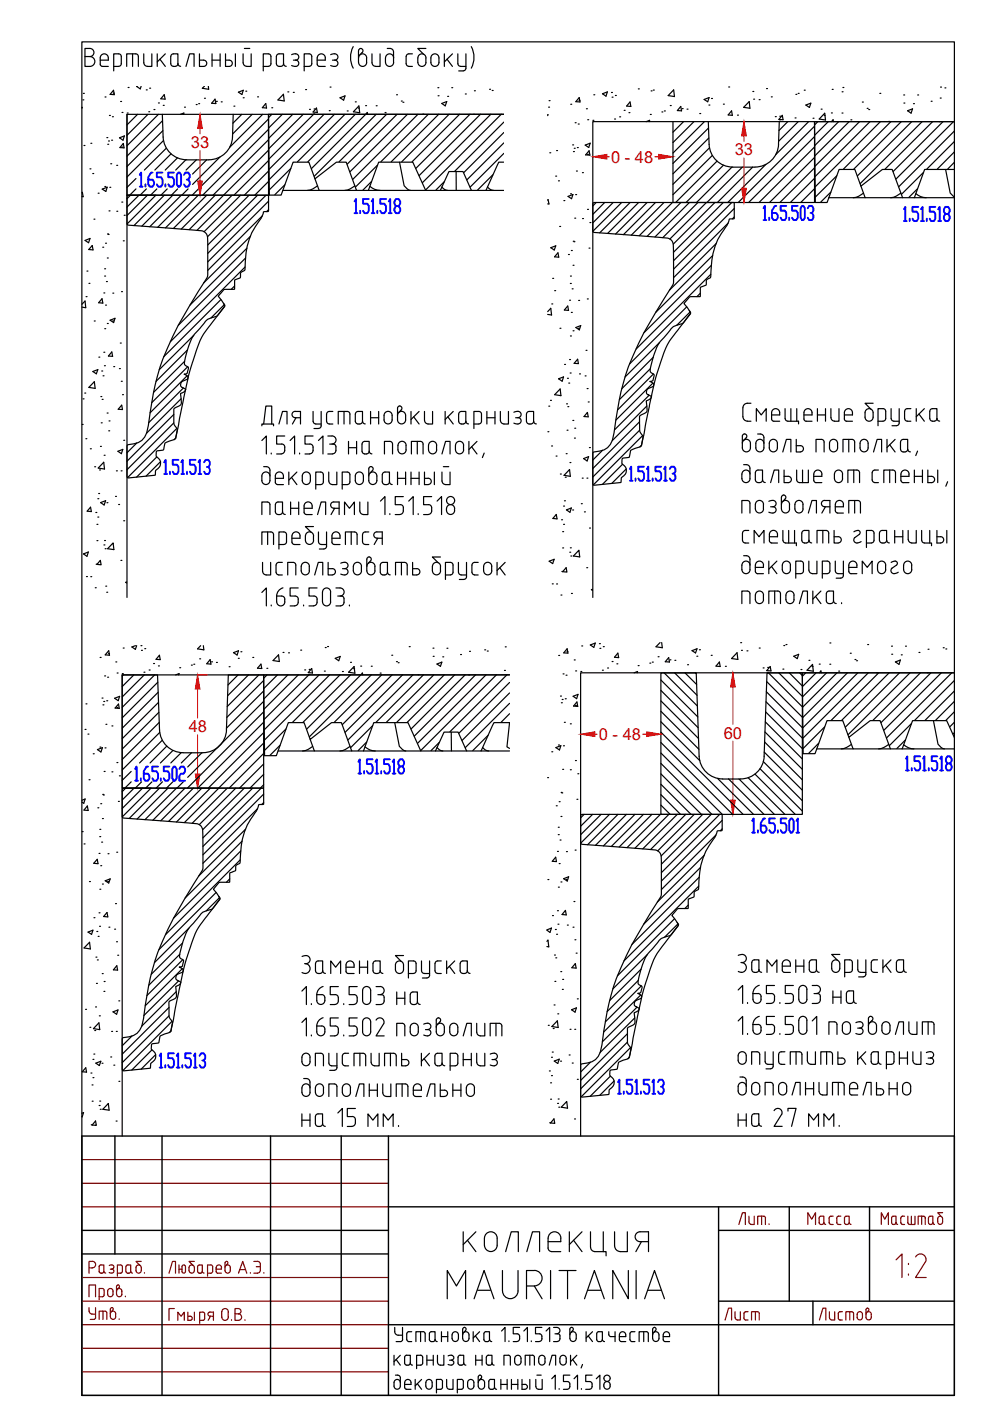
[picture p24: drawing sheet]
<svg xmlns="http://www.w3.org/2000/svg" width="210mm" height="297mm" viewBox="0 0 210 297" stroke-linecap="round" stroke-linejoin="round" font-family="sans-serif">
<defs><g id="words">
<g font-size="5.7" fill="#720000">
<text x="155.6" y="260.7">Лит.</text>
<text x="170" y="260.7">Масса</text>
<text x="185.6" y="260.7">Масштаб</text>
<text x="17.6" y="280.8">Утв.</text>
<text x="152.4" y="281.2">Лист</text>
</g>
<text font-size="5.7" x="172.5" y="281.2">Листов</text>
<g font-size="3.5" fill="#f00">
<text x="40.5" y="31.4">33</text>
<text x="129.6" y="34.5">0 - 48</text>
<text x="155.8" y="32.9">33</text>
<text x="40" y="155.2">48</text>
<text x="127" y="156.9">0 - 48</text>
<text x="153.5" y="156.6">60</text>
</g>
</g></defs>
<g fill="none" stroke="#000" stroke-width=".25">
<path d="M17.4 8.9h185v287h-185zM17.7 19.8h.1M18 12h1M19 10.3h-1v3.8h1M19.1 10.3a.86 .86 0 0 1 .8 .8 .86 .86 0 0 1-.8 .9 1.05 1.05 0 0 1 1 1 1.05 1.05 0 0 1-1 1.1M21.3 12.7h1.7a.91 .91 0 0 0-.6-1.2 .91 .91 0 0 0-1.1 .8v1.5l.4 .3h1.3M24 19.8h.1M24.1 19.1l.1 1-.9-.1zM24.1 14.1h1M25.1 11.4h-1v3.6M25.2 11.4l.4 .3 .1 .3v1.5l-.1 .3-.4 .3M26.9 14.1v-2.7h1.9l.5 .3v2.4"/>
<path d="M27.2 18.5h.1M28.1 11.4v2.7M29.2 18.3h-.2l.7 .5 .2-.5M30.5 11.4v1.9a.75 .75 0 0 0 .8 .8M31 19.1h.1M31.7 18.7h.1M32.2 11.4v2.7h-1M33.3 11.4v2.7M33.9 12.6l1.2 1.5M35.1 11.4l-1.8 1.7M36.8 14.1h.3M37.7 13.5v-2.1l-1.2 .1-.3 .5v1.5l.3 .5 .3 .1"/>
<path d="M37.7 13.5l-.1 .3-.4 .3M37.7 13.5l.1 .3 .5 .3M39.4 14.1l.8-2.7h.9v2.7M42.3 11.4v2.7h.9a.67 .67 0 0 0 .6-.7 .67 .67 0 0 0-.6-.7h-.9M43.3 18.3l-.4 .4 1.3 .2v-.6M45 12.7h1.7M45 11.4v2.7M46.7 11.4v2.7M47.8 12.7h.8M47.8 11.4v2.7h.8M48.6 12.7a.67 .67 0 0 1 .7 .7 .67 .67 0 0 1-.7 .7M49.9 11.4v2.7"/>
<path d="M50.5 19.5l1.1-.4-.3 .9zM51.5 11.4v1.9M51.6 13.3a.75 .75 0 0 0 .7 .8M51.8 10.3h1.2M52.1 19.3h.1M53.3 11.4v2.7h-1M55.8 14.1h1.1M56.9 14.1l.5-.3v-.3v-1.8l-.5-.3h-1.1v3.6M58.6 12v1.5M58.6 12l.3-.5 1.2-.1v2.1M58.6 13.5l.1 .3 .5 .3M59.2 14.1h.3"/>
<path d="M60.1 20l.2 1.4-1.4-.2zM60.1 13.5l-.1 .3-.4 .3M60.1 13.5l.1 .3 .5 .3M61 19.5h.1M61.8 11.6a.86 .86 0 0 1 1.1-.2 .86 .86 0 0 1 .4 .9l-.6 .4a.68 .68 0 0 1 .6 .9 .68 .68 0 0 1-.9 .5l-.6-.2M62.2 19.6h.1M62.2 12.7h.5M64.5 14.1h1M64.8 19h.1M65.5 11.4h-1v3.6M65.5 11.4l.5 .3 .1 .3v1.5l-.1 .3-.5 .3M67.2 12.7h1.8a.9 .9 0 0 0-.6-1.2 .9 .9 0 0 0-1.1 .8v1.5l.4 .3h1.3"/>
<path d="M70 18.5h.1M70.1 11.6a.87 .87 0 0 1 1-.2 .87 .87 0 0 1 .5 .9l-.6 .4M70.5 12.7h.5M71 12.7a.69 .69 0 0 1 .6 .9 .69 .69 0 0 1-.9 .5l-.6-.2M74.9 9.9a4.8 4.8 0 0 0 0 4.5M76 12.3a.86 .86 0 0 1 .9-.9 .86 .86 0 0 1 .8 .9M76.8 11.1l-.5 .5M76.8 11.1a.47 .47 0 0 0-.1-.7 .47 .47 0 0 0-.7 .3v2.5a.87 .87 0 0 0 .9 .9 .87 .87 0 0 0 .8-.9M77.7 12.3v.9M78.9 11.4v1.9a.75 .75 0 0 0 .7 .8M80.6 11.4v2.7h-1M82.1 10.3a1.03 1.03 0 0 1 1.3 .4v2.5"/>
<path d="M83.5 12.3a.86 .86 0 0 0-.9-.9 .86 .86 0 0 0-.9 .9v.9a.87 .87 0 0 0 .9 .9 .87 .87 0 0 0 .9-.9M86.1 12v1.5M86.1 13.5l.1 .3 .5 .3M86.7 14.1h.7M87.4 11.4l-1 .1-.3 .5M88.6 12.3v.9M88.6 12.3a.86 .86 0 0 1 .9-.9 .86 .86 0 0 1 .8 .9v.9a.85 .85 0 0 1-.9 .9 .85 .85 0 0 1-.8-.9M90.3 10.3h-1.7l1.2 1.2M91.6 11.7a.86 .86 0 0 1 .9-.2 .86 .86 0 0 1 .6 .8v.9a.86 .86 0 0 1-.9 .9 .86 .86 0 0 1-.8-.9v-.9zM92.8 18.6h.1M94.2 11.4v2.7M94.8 12.6l1.1 1.5"/>
<path d="M95.8 18.6h.1M95.9 11.4l-1.7 1.7M97.1 11.4v2.1M97.1 13.5l.3 .5 .3 .1M97.3 15h.9M97.6 14.1h1.2M98.7 19.9h.1M98.8 11.4v3.1l-.3 .4-.3 .1M99.9 9.9a4.8 4.8 0 0 1 0 4.5M100.6 19.2h.1M103.8 18.9h.1M104.4 19.2h.1"/>
<path d="M127.7 19.9l1.1-.4-.3 .9zM129.6 19.6h.1M135.3 18.8h.1M138 19.3h.1M138.5 19.1h.1M142.8 19.1l.2 1.4-1.3-.2zM154.5 18.4h.1M159.6 19.4h.1M162.5 18.8h.1M169.2 19.8h.1M170.5 19.1h.1M176.4 19h.1"/>
<path d="M178.5 19.5h.1M178.7 18.5h.1M186.5 19.8h.1M199.4 18.5h.1M200.3 18.6h.1M17.4 22.8v.2M17.6 21.2h.1M17.8 30.8h.1M19.1 35.8h.1M19.3 30.4h.1M19.7 36.8h.1M22.2 39.5h.1"/>
<path d="M22.3 20.6h.1M22.6 29.2h.1M22.8 30.6h.1M23 29.9h.1M23.2 24.5h.1M23.3 39.7h.1M23.5 34.7h.1M23.7 29.7h.1M23.8 24.8h.1M24.7 35.1h.1M25.3 29.2l1.1-.4-.3 .9zM25.6 21.5h.1"/>
<path d="M25.8 31.2h.1M25.9 23.8h.1M26.1 30.4l.2 1-.9-.1zM26.9 24.2v17.2M27 24h.1M28.8 37.9l-1.9 1.8M29.2 24.2l-2.3 2.3M31.4 24.2l-4.5 4.5M31.5 23.7h.1M32.6 23.2h.1M33.6 21.8h.1M33.6 24.2l-6.7 6.7"/>
<path d="M34.4 24.2l.2 4.8a5 5 0 0 0 5 4.9h4.7M34.5 25.6l-7.6 7.5M34.5 27.7l-7.6 7.6M34.6 22.3h.1M34.6 29.8l-7.7 7.7M34.8 20.1l.2 .9-.9-.1zM35.3 31.4l-4.7 4.7M36.3 32.6l-3.5 3.5M37.6 33.5l-2.6 2.6M38.2 24.2l.8-.2-.1 .2M39.1 22.7h.1M39.4 33.9l-2.1 2.2"/>
<path d="M41.6 22.2h.1M41.6 33.9l-2.1 2.2M42.1 22h.1M43.3 20.8h.1M43.8 33.9l-3 3M45.6 21l.2 1-.9-.1zM45.9 21.5h.1M46.6 33.3l-5.8 5.8M46.9 21.6h.1M49.4 24.2l-.1 4.8a5 5 0 0 1-5 4.9M49.6 22.5h.1M51.3 24.2l-1.9 1.9"/>
<path d="M51.6 20.7h.1M53.5 24.2l-4.2 4.2M54.6 20.5h.1M55.7 24.2l-7 7M56.3 22l.2 .9-.9-.1zM56.9 24.2v17.2h-30M56.9 38.5l-2.9 2.9M56.9 36.3l-5.1 5.1M56.9 34l-7.3 7.4M56.9 31.8l-16.8 16.9M56.9 29.6l-11.7 11.8M56.9 27.4l-13.9 14"/>
<path d="M56.9 25.2l-16.2 16.2M57.6 22.8h.1M57.6 24.2l-.7 .7M59.9 24.2l-2.9 2.9M60.4 39.2l-2.1 2.1M61.7 35.7l-4.6 4.5M62.1 24.2l-5.1 5.1M64.3 24.2l-7.3 7.3M65.6 23.2h.1M66.5 24.2l-9.5 9.5M66.5 24.2h.1M66.6 23.1h.1"/>
<path d="M66.8 37.9l.9 2.5h5.4a4 4 0 0 0 2.1-1M67.1 22.9l.2 .9h-.9zM67.3 39.4a4 4 0 0 1-2.1 1M68.7 24.2l-11.6 11.7M69.8 23.5h.1M70.9 24.2l-13.8 13.9M72.1 20.7l1.1-.4-.3 .9zM73.1 24.2l-10 10.1M73.6 23.5h.1M75.3 21.6h.1M75.3 24.2l-10 10.1M76 22.9h.1"/>
<path d="M76.1 22.5l.2 1.4-1.4-.2zM77.5 22.4h.1M77.9 24.2v-.4l-11.9 11.9M78.4 39.5a3.3 3.3 0 0 0 2.2 .9M78.8 38.5l-1.8 1.8M79.8 22.4h.1M79.8 24.2l-13.2 13.2M80 35l-4.6 4.7M81.6 23.9h.1M82 24.2l-10.1 10.1M84.1 20.1h.1M84.2 24.2l-10.6 10.6"/>
<path d="M84.7 34.4l1 5 .6 .6 .7 .4M85.1 21.4h.1M85.4 21.7h.1M86.4 24.2l-12.2 12.2M88.6 24.2l-13.8 13.8M89.6 24.2h.1M90.8 24.2l-10 10.1M92.9 20.3h.1M93 24.2l-10 10.1M93.7 21.9l1-.4-.3 .9zM93.7 39.7l.5 .4 .7 .3M94.2 38.6l-1.8 1.7"/>
<path d="M94.9 20.4h.1M95.2 24.2l-10 10.1M96.7 36.4v4M97.5 24.2l-10.1 10.1M99.7 24.2l-11.5 11.5M100.4 24.2h.1M101.9 24.2l-13 13M103.4 39.6a1.74 1.74 0 0 0 1.2 .8M104.1 24.2l-14.5 14.5M104.5 37.1l-3.2 3.2M106.3 24.2l-16 16.1M106.8 34.4h-1.1l-2.7 6h-3.1l-1.7-4h-3l-1.8 4h-3.1l-2.8-6h-7.2l-2.2 6h-2.5l-2.2-6h-2.1l-4.5 3.5-1.3-3.5h-3.4l-2.5 7h-2.5l-.2-17.2h49.9h-79.9v102.5"/>
<path d="M106.8 25.9l-10.4 10.4M106.8 28.1l-8.5 8.5M106.8 30.3l-7.8 7.8M106.8 32.5l-7.1 7.2M116.1 24.3v.2M116.3 22.7h.1M116.4 21.3h.1M116.6 32.4h.1M117.8 37.3h.1M118 31.9h.1M118.4 38.3h.1M121 22.1h.1"/>
<path d="M121.4 30.7h.1M121.6 32.1h.1M121.8 31.4h.1M121.9 26h.1M122.2 36.3h.1M122.4 31.3h.1M122.6 26.3h.1M122.8 21.3h.1M122.8 20.7l.2 .9h-.9zM123.5 36.6h.1M124.1 30.8l1-.4-.3 .9zM124.3 23.1h.1"/>
<path d="M124.6 32.7h.1M124.6 25.4h.1M124.9 32l.2 .9-.9-.1zM125.7 25.5h.1M125.9 20.1h.1M129.8 20.6h.1M130.3 25.2h.1M130.5 20.2h.1M131.4 24.8h.1M132.3 23.4h.1M133.3 23.9h.1M133.6 21.6l.2 1-.9-.1z"/>
<path d="M137 25.8l.7-.3-.1 .3M137.9 24.3h.1M140.3 23.7h.1M140.9 23.5h.1M142.1 22.4h.1M142.7 25.8v17.1h30v-17.1M144.3 22.6l.2 .9-.9-.1zM144.6 23h.1M144.9 25.8l-2.2 2.2M145.7 23.1h.1M147.1 25.8l-4.4 4.4M148.4 24.1h.1"/>
<path d="M149.3 21.1l1-.4-.2 .9zM149.4 25.8l-6.7 6.7M150.2 25.8l.1 4.8M150.2 27.1l-7.5 7.6M150.3 29.3l-7.6 7.6M150.3 22.3h.1M150.3 30.6a5 5 0 0 0 5.1 4.8M150.4 31.4l-7.7 7.7M150.9 20.9h.1M151 33l-8.3 8.3M152 34.2l-8.7 8.7M153.4 22.1h.1"/>
<path d="M153.4 35l-7.9 7.9M155.1 23.5l.2 1-.9-.1zM155.2 35.4l-7.5 7.5M155.3 35.4h4.8M156.4 24.4h.1M157.4 35.4l-7.5 7.5M158.9 21.5l.1 1.5-1.3-.2zM159.6 35.4l-7.5 7.5M159.8 21h.1M161 21.1h.1M162.4 34.8l-8.1 8.1M163.5 20.5h.1"/>
<path d="M164.4 24.7h.1M165.1 30.6a5 5 0 0 1-5 4.8M165.2 25.8l-.1 4.8M165.3 25.7h.1M165.3 24.6h.1M165.9 24.5l.1 .9-.9-.1zM167 25.8l-1.8 1.9M168.6 25h.1M168.7 20h.1M169.2 25.8l-4.1 4.2M170.9 22.3l1-.4-.3 .9zM171.4 25.8l-6.9 7"/>
<path d="M172.4 25.1h.1M172.7 37.8l-5.1 5.1M172.7 35.6l-7.3 7.3M172.7 33.4l-9.5 9.5M172.7 31.2l-11.8 11.7M172.7 29l-14 13.9M172.7 26.8l-16.2 16.1M173.4 25.8l-.7 .7M174.1 23.1h.1M174.8 24.5h.1M174.9 24l.1 1.4-1.3-.2zM175.6 25.8l-2.9 2.9"/>
<path d="M176.3 23.9h.1M176.3 25.8l.3-.4 .1 .4M177.4 37.3l-4.5 4.5M177.8 25.8l-5.1 5.1M178.5 24h.1M180 25.8l-7.2 7.2M180.4 25.4h.1M182.2 25.8l-9.4 9.4M182.5 39.5l.9 2.4h5.4a4 4 0 0 0 2.2-1M182.8 21.6h.1M183.9 23h.1M184.2 23.2h.1"/>
<path d="M184.5 25.8l-11.7 11.6M186.7 25.8l-13.9 13.8M188.4 25.7h.1M188.9 25.8l-10.1 10M191.1 25.8l-10.1 10M191.6 20.1h.1M191.6 21.9h.1M192.4 23.5l1.1-.4-.3 .9zM193.3 25.8l-11.5 11.5M193.7 22h.1M194.6 20.1h.1M195.5 25.8l-13.1 13.1"/>
<path d="M195.8 36.6l-4.7 4.6M197.4 21.5h.1M197.7 25.8l-10 10M199.2 25.8h.1M199.3 20.8h.1M199.9 25.8l-10.5 10.6M200.5 35.9l1 5 .9 .9M202.2 25.8l-12.2 12.2M202.4 35.9h-6.4l-2.1 6h-2.5l-2.2-6h-2.1l-4.6 3.6-1.2-3.6h-3.4l-2.5 7h-2.5l-.2-17.1h29.7h-76.7v100.9M202.4 27.7l-11.8 11.9M202.4 30l-5.9 5.8M202.4 32.2l-3.7 3.6"/>
<path d="M202.4 34.4l-1.5 1.4M17.4 40.9l.1-.1 .1 .9h-.2M18 51l1.1-.4-.3 .9zM18.4 57.5h.1M19.6 52.1l.1 .9-.9-.1zM19.9 46.5h.1M20.8 41h.1M21.7 40.1l1-.4-.3 .9zM21.8 52.4h.1M22.2 57h.1M22.2 58.5h.1M22.4 51.6h.1"/>
<path d="M22.6 59.7h.1M22.8 54.7h.1M22.8 49.6h.1M22.9 49.7h.1M23.1 44.7h.1M24.8 44.8h.1M25.8 42.8h.1M26.1 51.1h.1M26.3 45.6h.1M26.9 41.4h6M27 41.5l29.8-.1 .1 .2v3.2l-1.1 .2-.4 1.1a15.6 15.6 0 0 0-3.5 10.8l-.1 .4-.8 .6v1l-1.2 .5-.1 1.9-2.2 .1-1.2 1.4 1.3 1.9v.3l-1.1 1.3a1.9 1.9 0 0 1-1.7 1.1 3.6 3.6 0 0 0-2 1.8 10.1 10.1 0 0 0-3.3 5.9l-.2 .7a1.59 1.59 0 0 0 0 1.7 .72 .72 0 0 1 .6 .5 .72 .72 0 0 1-.1 .7l-.1 .5-.7 .1 .8 .5-.1 .6a1.42 1.42 0 0 0-1.4 1.3l.2 .4 .7 .3a.4 .4 0 0 1-.2 .7l-.7 .3 .2 2a.77 .77 0 0 1-.7 .8l-.9 .5v1.6a2.84 2.84 0 0 0 .7 2.7l-.2 1.1a.94 .94 0 0 1-.8 1.2l-1.6 .7-.4 1.4-1.2 .2a1.05 1.05 0 0 0 .2 1.6 1.6 1.6 0 0 1-.6 2.6l-.1 1-5.9 .5v-6.9a7.6 7.6 0 0 0 3.1-1l.6-.7 .4-.9 .4-1.6a53.7 53.7 0 0 1 8.7-25.3l3.8-6.3v-7.2a2.38 2.38 0 0 0-.4-2l-.7-.5-15.9-1.2zM27.7 41.4l-.8 .7"/>
<path d="M28.8 40.1l-1.3 1.3M29.5 41.4l-2.6 2.5M31 40.1l-1.3 1.3M31.3 41.4l-4.4 4.3M33 41.4l-6.1 6.1M33.3 40.1l-1.4 1.3M34.8 41.4l-6.4 6.4M35.5 40.1l-1.4 1.3M36.6 41.4l-6.5 6.5M37.7 40.1l-1.4 1.3M38.4 41.4l-6.7 6.7M39.9 40.1l-1.4 1.3"/>
<path d="M40.2 41.4l-6.8 6.8M42 41.4l-6.9 6.9M43.8 41.4l-7 7M45.6 41.4l-7.2 7.2M49.2 41.4l-7.4 7.4M51 41.4l-7.7 7.7M52 56.6l-15.9 15.9M52.1 54.7l-14.3 14.3M52.3 52.6l-12 12.1M52.8 41.4l-8.8 8.8M53.1 50.1l-9.9 9.9M54.6 41.4l-10.6 10.6"/>
<path d="M55.6 45.8l-11.6 11.5M56.4 41.4l-12.4 12.3M56.9 42.7l-12.9 12.8M56.9 44.5l-.4 .4M60 40.4h7.7M73.1 40.4h2.5M78.1 40.4h12.2M93.4 40.4h6.5M103 40.4h3.8M116.1 42.4l.1-.1 .2 1-.3-.1M116.8 52.5l1-.4-.3 .9zM117.2 59h.1"/>
<path d="M118.3 53.6l.2 .9-.9-.1zM118.7 48h.1M119.5 42.5h.1M120.4 41.6l1.1-.4-.3 .9zM120.5 54h.1M120.9 58.5h.1M121 41.1h.1M121.1 53.1h.1M121.5 56.2h.1M121.5 51.1h.1M121.7 51.3h.1M121.9 46.3h.1"/>
<path d="M122 41.3h.1M123.5 46.3h.1M124.6 44.4h.1M124.9 52.6h.1M125.1 47.2h.1M125.8 43l29.7-.1 .2 .2v3.2l-1 .1-.4 1a17.3 17.3 0 0 0-3.6 10.8l-.1 .7-.8 .5-.1 1-1.2 .5v2h-2.3l-1.2 1.5 .4 .4a3.2 3.2 0 0 1 .9 1.7l-1 1.4a1.91 1.91 0 0 1-1.8 1 3.5 3.5 0 0 0-2 1.8 9.1 9.1 0 0 0-2.7 4.2l-.7 2.4a1.48 1.48 0 0 0 0 1.8 .74 .74 0 0 1 .4 1.2l-.1 .4-.6 .2 .8 .5-.1 .6a1.42 1.42 0 0 0-1.4 1.2l.2 .4 .7 .4a.53 .53 0 0 1 0 .5 .53 .53 0 0 1-.5 .3l-.5 .2 .2 2a.77 .77 0 0 1-.7 .7l-.9 .6v1.6a2.92 2.92 0 0 0 .7 2.6l-.2 1.2a.91 .91 0 0 1-.8 1.2l-1.6 .6-.3 1.5-1.3 .1a1.09 1.09 0 0 0 .3 1.6 1.57 1.57 0 0 1-.7 2.6l-.1 1-5.8 .5v-6.9a7.4 7.4 0 0 0 3-1l.6-.7 .4-.8 .4-1.7a54.3 54.3 0 0 1 8.7-25.3l3.7-5.9 .2-.6a52.5 52.5 0 0 0-.1-8.4l-.3-.6-.8-.4-15.8-1.3zM126.4 42.9l-.7 .8M128.2 42.9l-2.5 2.6M130 42.9l-4.3 4.4M131.8 42.9l-6.1 6.1M133.6 42.9l-6.5 6.5M135.4 42.9l-6.6 6.6"/>
<path d="M137.2 42.9l-6.7 6.7M139 42.9l-6.8 6.8M140.8 42.9l-6.9 7M142.6 42.9l-7.1 7.1M144.4 42.9l-7.2 7.2M146.2 42.9l-7.3 7.3M148 42.9l-7.5 7.5M149.8 42.9l-7.8 7.8M150.7 58.2l-15.8 15.8M150.8 56.2l-14.2 14.3M151.1 54.2l-12.1 12M151.6 42.9l-8.9 8.9"/>
<path d="M151.8 51.6l-9.9 9.9M153.4 42.9l-10.6 10.6M154.4 47.3l-11.6 11.6M155.2 42.9l-12.4 12.4M155.7 46l-.4 .4M155.7 44.2l-12.9 12.9M172.7 40l-2.9 2.9M175.7 41.9h7.7M176.1 40.7l-2.1 2.1M183.1 40.9a4 4 0 0 1-2.2 1M188.8 41.9h2.6M193.9 41.9h8.5"/>
<path d="M194.2 41a3.3 3.3 0 0 0 2.2 .9M194.5 40l-1.8 1.8M17.4 64.5l.6-.7 .2 1.4-.8-.1M18.2 62.9h.1M18.9 60.1h.1M19.7 78.8l1-.4-.3 .9zM20 68.1h.1M21 75.7h.1M21.6 78.7h.1M21.6 63.3l.2 1-.9-.1zM21.8 79.7h.1M22 74.7h.1"/>
<path d="M22 62.1h.1M22.1 77.5h.1M22.2 69.7h.1M22.4 64.7h.1M22.8 68.6h.1M23.3 67.9l1.1-.4-.3 .9zM23.7 74.6l.2 1-.9-.1zM23.9 68.1h.1M23.9 62.2h.1M24.1 77.7h.1M25.3 78.2h.1M25.5 72.7h.1"/>
<path d="M25.8 61.8h.1M39.1 76.6l-6.5 6.6M39.7 79.7l-7.9 7.8M39.7 74.2l-6.6 6.7M39.8 77.8l-7.6 7.6M41.1 71.1l-7.3 7.3M46.8 63.5l-12.1 12.1M47.4 64.3l.3 .4-.1 .3-3 3.9a15.2 15.2 0 0 0-3.5 7.1l-1.2 3.8-2.7 13.1M47.5 64.6l-2.8 2.8M49.7 60.6l-.7 .7M116.1 66.1l.7-.7 .1 1.4-.8-.1M117 64.4h.1"/>
<path d="M117.6 61.6h.1M118.7 69.6h.1M119.7 77.3h.1M120.4 64.9l.1 .9-.8-.1zM120.8 76.2h.1M120.8 63.7h.1M120.9 79.1h.1M120.9 60.1h.1M120.9 71.2h.1M121.1 66.2h.1M121.3 61.2h.1M121.5 70.1h.1"/>
<path d="M122.1 69.4l1-.4-.3 .9zM122.5 76.2l.1 .9-.9-.1zM122.6 69.6h.1M122.7 63.7h.1M122.9 79.3h.1M124.1 79.7h.1M124.2 74.3h.1M124.5 63.4h.1M137.9 78.2l-6.6 6.5M138.5 75.8l-6.7 6.6M138.5 79.3l-7.6 7.6M139.8 72.6l-7.3 7.3"/>
<path d="M145.6 65.1l-12.1 12.1M146.1 65.8l.3 .5v.2l-3.1 3.9a14.7 14.7 0 0 0-3.2 6.4l-1.4 4.5-2.7 13.2M146.3 66.2l-2.8 2.7M148.5 62.2l-.7 .7M17.4 90h.1M17.6 84.6h.1M18 83.3h.1M18.2 93h.1M19.2 95.2h.1M20 80.9l.2 1.4-1.4-.2zM20.1 99h.1M21.1 99.6h.1"/>
<path d="M21.3 94.6h.1M21.4 84.1h.1M21.5 89.6h.1M21.7 84.7h.1M22 98l.2 1.4-1.4-.2zM22.1 96.5h.1M22.7 87.6h.1M23.1 91.3h.1M23.1 89.2h.1M24.7 99.8h.1M25 95.7l1-.4-.3 .9zM25.7 99.8h.1"/>
<path d="M25.7 80.8h.1M25.8 85.9l.2 .9h-.9zM26 83.7h.1M26.2 93.4h.1M29 93.9l-2.1 2.1M33.3 96.9l-4.3 4.3M34 97.9l-3 3.1M36.9 87.9l-10 9.9M36.9 89.7l-10 9.9M37.3 92.9l-.4 .3M37.5 90.8l-10.4 10.5M38.4 84.5l-7.3 7.4"/>
<path d="M38.9 82.3l-7.4 7.3M55.5 90.3v-.4h2.5v.4M55.5 93.4l1-1v3.9M55.9 89.9l.5-3.8h1.2v3.8M55.9 98.9h.6M56.5 98.9a.75 .75 0 0 1 .7 .8v2.2a.86 .86 0 0 1-.8 .8 .86 .86 0 0 1-.9-.8v-1a.86 .86 0 0 1 .9-.8 .86 .86 0 0 1 .8 .8M57.5 96.1v.2M58.7 96.3h.9M59.1 89.9l.8-2.7h1v2.7M60.4 95.5a.75 .75 0 0 1-.8 .7M60.4 92.4h-1.7v1.8l1-.1a.67 .67 0 0 1 .7 .7v.7M61.5 93.4l1-1v3.9"/>
<path d="M62.6 88.6h1.1M62.6 87.2h1.1v2.7M62.6 87.2a.67 .67 0 0 0-.7 .7 .67 .67 0 0 0 .7 .6M62.8 88.6l-.8 1.3M63.5 96.1v.2M64.7 96.3h.9M66.4 95.5a.75 .75 0 0 1-.8 .7M66.4 92.4h-1.7v1.8l1-.1a.67 .67 0 0 1 .7 .7v.7M66.4 87.2v2.1M66.4 89.3l.3 .5 1.4 .1M67.5 93.4l1-1v3.9M68.1 87.2l-.1 3.4-.5 .2-.9 .1"/>
<path d="M69.2 87.8v1.5M69.3 89.3l.2 .5 1.1 .1M69.5 92.4h.9a.86 .86 0 0 1 .8 .9 .86 .86 0 0 1-.8 .8M69.5 96.3h1M69.9 94.2h.8l.4 .2 .1 1.1M70.6 87.2l-1.1 .1-.2 .5M71.2 95.5a.75 .75 0 0 1-.7 .7M72.9 87.2v2.7M73.9 94.9h1.7M73.9 93.6v2.7M74.2 87.8l-.1-.3-.5-.3h-1.9v2.7M74.2 87.8v2.1"/>
<path d="M75.3 87.8v1.5M75.4 87.8l.2-.5 1.3-.1v2.1M75.4 89.3a.78 .78 0 0 0 .7 .6 .78 .78 0 0 0 .8-.6M75.6 93.6v2.7M76.9 89.3l.1 .3 .4 .3M77.3 96.3h.4M78.3 95.7v-2.1l-1.3 .1-.2 .4v1.6l.2 .5h.3M78.3 95.7l-.1 .3-.5 .2M78.3 95.7l.1 .3 .5 .2M78.6 88.6h1.7M78.6 87.2v2.7M79 99.8l-.5 .5"/>
<path d="M79 99.8a.47 .47 0 0 0-.1-.8 .47 .47 0 0 0-.7 .4v2.5a.86 .86 0 0 0 .9 .8 .86 .86 0 0 0 .8-.8v-1a.86 .86 0 0 0-.8-.8 .86 .86 0 0 0-.9 .8M80.3 87.2v2.7M81.7 87.5a.86 .86 0 0 1 .9-.2 .86 .86 0 0 1 .5 .8v.9a.86 .86 0 0 1-.8 .9 .86 .86 0 0 1-.9-.9v-.9zM82.7 93.6h-1.2v2.7M82.7 93.6l.5 .3v.2v2.2M84.4 94.4v1M84.4 94.4a.86 .86 0 0 1 .8-.8 .86 .86 0 0 1 .9 .8M84.4 95.4a.86 .86 0 0 0 .8 .8 .86 .86 0 0 0 .9-.8M85 86.9l-.4 .5M85 86.9a.47 .47 0 0 0 0-.7 .47 .47 0 0 0-.7 .3v2.5a.86 .86 0 0 0 .8 .9 .86 .86 0 0 0 .9-.9v-.9a.86 .86 0 0 0-.9-.9 .86 .86 0 0 0-.8 .9M86.1 94.4v1M87.1 87.2v2.7"/>
<path d="M87.2 96.3v-2.7h1.9l.5 .3 .1 2.4M87.7 88.4l1.2 1.5M88.5 93.6v2.7M88.9 87.2l-1.8 1.7M90 87.2v1.9a.75 .75 0 0 0 .8 .8M90.8 94.4v1M90.9 94.4a.86 .86 0 0 1 .8-.8 .86 .86 0 0 1 .9 .8M90.9 95.4a.86 .86 0 0 0 .8 .8 .86 .86 0 0 0 .9-.8M91.7 87.2v2.7h-.9M92.6 94.4v1M93.7 96.3l.8-2.7h.9v2.7M94 98.9h1.1"/>
<path d="M94.4 87.2v2.7M95 88.4l1.1 1.5M96.1 87.2l-1.7 1.7M96.6 94.4v1M96.6 94.4a.86 .86 0 0 1 .8-.8 .86 .86 0 0 1 .9 .8M96.6 95.4a.86 .86 0 0 0 .8 .8 .86 .86 0 0 0 .9-.8M97.2 87.8l.1 1.5a.7 .7 0 0 0 .9 .6M97.3 87.8l.2-.5 1.3-.1v2.1l-.3 .5-.3 .1M98.3 94.4v1M98.8 89.3l.3 .5 .2 .1M99.4 93.6v2.7M100 94.7l1.1 1.6"/>
<path d="M101.1 93.6l-1.7 1.7M102.1 87.8l-.1 1.8-.5 .3h-1M102.1 87.8l-.3-.5-1.3-.1v3.7M102.7 96.1l-.4 .9M103.2 88.6h1.7M103.2 87.2v2.7M104.9 87.2v2.7M106.1 87.2v1.9M107.8 87.2v2.7h-.9a.75 .75 0 0 1-.8-.8M109 87.4l.2-.1a.74 .74 0 0 1 1.1 .1 .74 .74 0 0 1-.2 1.1h-.3M109.3 88.6h.5M109.8 88.5a.7 .7 0 0 1 .7 .9 .7 .7 0 0 1-1 .5l-.5-.2"/>
<path d="M111.6 87.8l.1 1.8 .5 .3M112.2 87.2h.9v2.1a.71 .71 0 0 1-.9 .6M112.2 87.2l-.5 .3-.1 .3M113.2 89.3l.2 .5 .3 .1M116.2 91.5h.1M116.4 86.1h.1M116.7 84.9h.1M116.9 94.6h.1M117.9 96.7h.1M118.4 80.3l1.1-.4-.3 .9zM118.8 82.5l.1 1.4-1.3-.2zM120 96.2h.1"/>
<path d="M120.1 85.6h.1M120.2 91.2h.1M120.3 80.2h.1M120.4 86.2h.1M120.6 81.2h.1M120.8 99.6l.1 1.4-1.3-.2zM120.8 98.1h.1M121.5 89.1h.1M121.8 92.9h.1M121.9 90.8h.1M123.7 97.2l1.1-.4-.3 .9zM124.5 82.4h.1"/>
<path d="M124.5 87.4l.2 1-.9-.1zM124.7 85.2h.1M125 94.9h.1M127.8 95.5l-2.1 2M132 98.4l-4.3 4.3M132.8 99.4l-3.1 3.1M135.6 89.4l-9.9 9.9M135.6 91.2l-9.9 9.9M136 94.4l-.3 .3M136.2 92.4l-10.4 10.4M137.1 86.1l-7.3 7.3M137.6 83.8l-7.3 7.4"/>
<path d="M138.4 81.2l-7.8 7.9M157.4 94a.86 .86 0 0 1 .9-.9 .86 .86 0 0 1 .8 .9M157.4 95a.86 .86 0 0 0 .9 .8 .86 .86 0 0 0 .8-.8M157.5 86.5v1.9M157.5 88.3a.94 .94 0 0 0 1 1M157.7 98.5h.5M157.9 92l-.4 .2-.1 .3v2.5M157.9 92l.3 .2 .1 .3-.6 .9M158.3 98.5a.75 .75 0 0 1 .7 .8v2.2M158.5 89.3h.7M158.5 85.5h.7M158.5 85.5a.94 .94 0 0 0-1 .9"/>
<path d="M159.1 94v1M160.3 94a.86 .86 0 0 1 .8-.9 .86 .86 0 0 1 .9 .9M160.3 95a.86 .86 0 0 0 .8 .8 .86 .86 0 0 0 .9-.8M160.3 94v1M160.4 89.3v-2.7l1 1.4 1.1-1.4v2.7M160.6 92a1.03 1.03 0 0 1 1.3 .5l.1 2.5M163.1 94a.86 .86 0 0 1 .9-.9 .86 .86 0 0 1 .8 .9M163.1 95a.86 .86 0 0 0 .9 .8 .86 .86 0 0 0 .8-.8M163.1 94v1M163.6 88h1.7a.91 .91 0 0 0-.6-1.3 .91 .91 0 0 0-1.1 .8l.1 1.6 .4 .2h1.2M164.8 94v1M166 95.8l.7-2.6h1v2.6"/>
<path d="M166.2 99.7v2.6h.9a.67 .67 0 0 0 .7-.6 .67 .67 0 0 0-.7-.7h-.9M166.5 86.6v2.1M166.5 88.7l.3 .5 .2 .1M167 89.3h2.3v.6M167.7 86.6v2.7M168.8 93.2v2.6h.9M168.8 94.5h.9M168.9 99.7v2l.1 .3 .5 .3M168.9 86.6v2.7M169.7 94.5a.67 .67 0 0 1 .6 .6 .67 .67 0 0 1-.6 .7M170.2 99.7v2.6M170.5 88h1.7a.91 .91 0 0 0-.6-1.3 .91 .91 0 0 0-1.1 .8v1.6l.4 .2h1.3"/>
<path d="M171.4 99.7v2.6h-1.9M173 95.8v-2.6h1.2l.5 .2v2.4M173.3 88h1.7M173.3 86.6v2.7M175 86.6v2.7M175.9 94a.86 .86 0 0 1 .8-.9 .86 .86 0 0 1 .9 .9M175.9 95a.86 .86 0 0 0 .8 .8 .86 .86 0 0 0 .9-.8M175.9 94v1M176.2 86.6v1.9M176.2 88.5a.75 .75 0 0 0 .7 .8M177.6 94v1M177.9 86.6v2.7h-1"/>
<path d="M178.7 95.8v-2.6h1.9l.5 .2 .1 2.4M179 88h1.7a.91 .91 0 0 0-.5-1.3 .91 .91 0 0 0-1.2 .8l.1 1.6 .4 .2h1.2M180 93.2v2.6M181 99.7v2.6M181.7 99.7h-1.9v2.6M181.7 99.7h.3l.2 .5v2.1M182.4 94a.86 .86 0 0 1 .8-.9 .86 .86 0 0 1 .9 .9M182.4 95a.86 .86 0 0 0 .8 .8 .86 .86 0 0 0 .9-.8M182.4 94v1M183.7 86.9a.86 .86 0 0 1 .9-.2 .86 .86 0 0 1 .5 .8v1a.86 .86 0 0 1-.8 .8 .86 .86 0 0 1-.9-.8v-1zM184.1 94v1M185.1 85.5h-1.7l1.2 1.2"/>
<path d="M185.2 95.8l.8-2.6h.9v2.6M185.5 99.7h.7M185.5 99.7l-.5 .2-.1 1.9 .3 .4 .3 .1M186.2 89.3h1M187.2 89.3l.3-.1 .3-.5-.1-1.8-.5-.3h-1v3.7M188.1 93.2v2.6M188.6 94.3l1.2 1.5M188.6 99.7v2.6M188.9 86.6v2.1M189 88.7l.2 .5 .3 .1M189.1 90.3h1M189.5 89.3h1.1"/>
<path d="M189.8 93.2l-1.7 1.7M190.6 86.6v3.1l-.2 .5h-.3M191.5 95.8h.4M191.8 87.2v1.5M191.8 88.7l.3 .5 .3 .1M192.4 89.3h.7M192.4 95.3v-2.1h-1.2l-.3 .5v1.6l.3 .4 .3 .1M192.4 95.2v.3l-.5 .3M192.5 95.2v.3l.5 .3M193.1 86.6l-1 .1-.3 .5M193.9 99.7v2.6M194.3 86.6v2.7"/>
<path d="M194.5 95.6l-.3 1M194.8 87.8l1.2 1.5M195.6 99.7v2.6M196 86.6l-1.7 1.8M196.7 99.7v2.6h.8a.67 .67 0 0 0 .7-.6 .67 .67 0 0 0-.7-.7h-.8M197.7 89.3h.4M198.6 88.7v-2.1l-1.2 .1-.3 .5v1.5l.3 .5 .3 .1M198.6 88.7l-.2 .5-.3 .1M198.7 88.7l.2 .5 .3 .1M198.8 99.7v2.6M17.7 117.4l1-.4-.3 .9zM19.2 107.5l.2 1-.9-.1z"/>
<path d="M20.3 108.7h.1M20.4 119.6h.1M20.6 114.6h.1M20.6 111.2h.1M20.7 109.6h.1M20.7 105.7h.1M20.9 104.6h.1M21.3 118.8l.1 .9h-.8zM21.3 106.6l1.1-.4-.3 .9zM22 115.5h.1M22.2 114.6h.1M22.3 116.3h.1"/>
<path d="M22.7 106.6h.1M24 115.1l.2 1.4-1.4-.2zM24.5 105.2h.1M25.1 107h.1M25.6 118.8h.1M26.2 110.4h.1M55.5 109.1v-2.7h1.2l.5 .3v2.4M55.7 119.2v1.9M56.7 112.8v2.7M57.4 119.2v2.7h-1M57.4 112.8h-1.9v2.7M57.4 112.8l.5 .3 .1 .2"/>
<path d="M58 113.4v2.1M58.4 101.4h1.7a.91 .91 0 0 0-.6-1.3 .91 .91 0 0 0-1.1 .8v1.6l.5 .2 1.2 .1M58.4 107v1.5M58.4 107l.3-.5 1.2-.1v2.1M58.4 108.5a.7 .7 0 0 0 .9 .6M58.5 119.8v1.5M59.9 119.2l-1.1 .1-.3 .5M59.9 108.5l-.1 .3-.5 .3M59.9 108.5l.1 .3 .5 .3M60.7 113.4v1.8l-.5 .2-1.1 .1M60.7 113.3l-.2-.4-1.4-.1v3.6M61.2 100.1v2.7"/>
<path d="M61.6 107.8h1.7M61.6 106.4v2.7M61.8 101.2l1.1 1.6M61.9 114.1h1.7a.9 .9 0 0 0-.5-1.3 .9 .9 0 0 0-1.2 .8l.1 1.6 .4 .2 1.2 .1M62.1 119.2h-1.1v2.7M62.2 119.2l.4 .3 .1 .3v2.1M62.9 100.1l-1.7 1.7M63.3 106.4v2.7M64.3 100.3a.86 .86 0 0 1 1-.2 .86 .86 0 0 1 .5 .8v1a.86 .86 0 0 1-.8 .8 .86 .86 0 0 1-.9-.8v-1zM64.5 107.8h1.7a.91 .91 0 0 0-.6-1.3 .91 .91 0 0 0-1.1 .8v1.5l.4 .3h1.3M64.7 114.6l.1-1a.86 .86 0 0 1 .8-.8 .86 .86 0 0 1 .9 .8v1M64.8 114.6a.86 .86 0 0 0 .8 .8 .86 .86 0 0 0 .9-.8"/>
<path d="M66.5 111.6h-1.8l1.3 1.3M67.3 109.1l.8-2.7h.9v2.7M67.5 112.8l.1 2.4 .5 .2 1.1 .1M67.7 116.4h1M68.6 102.2l-.3 .5-1.3 .1M68.6 102.2l-.1-1.8-.5-.3h-1v3.6M69.2 112.8v3v.3l-.5 .3M69.6 119.2v2.7h.8M69.7 100.1v1.9a.75 .75 0 0 0 .8 .7M70.4 114.1h1.7a.91 .91 0 0 0-.6-1.3 .91 .91 0 0 0-1.1 .8v1.6l.5 .2 1.2 .1M71 107.8l-.8 1.3M71.4 100.1v2.7h-.9"/>
<path d="M71.9 107.8l-1.1-.1a.67 .67 0 0 1-.7-.6 .67 .67 0 0 1 .7-.7h1.1v2.7M72.2 119.4l.3-.1a.74 .74 0 0 1 1.1 .1 .74 .74 0 0 1-.2 1.1l-.3 .1a.67 .67 0 0 1 .7 .6 .67 .67 0 0 1-.7 .7M73 109.1v-2.7l1.1 1.4 1-1.4v2.7M74.2 102.2l-.3 .5-1.3 .1M74.2 102.2l-.1-1.8-.5-.3h-1v3.6M74.5 112.8v2.7M75.6 100.3a.86 .86 0 0 1 .9-.2 .86 .86 0 0 1 .5 .8v1a.86 .86 0 0 1-.8 .8 .86 .86 0 0 1-.9-.8v-1zM75.7 113.3l-.1-.2-.4-.3h-2v2.7M75.7 113.4v2.1M76.3 106.4v1.9M76.9 113.4l.1 1.8 .4 .2 .8 .1M77.8 118.6v2.4"/>
<path d="M78 106.4v2.7h-.9a.75 .75 0 0 1-.8-.8M78.2 112.8l-1 .1-.3 .4M78.3 118.1l.3 .1 .1 .4-.6 .8M78.3 118.1l-.4 .2-.1 .3M79.9 112.8h1.1v2.7M79.9 114.1h1.1M79.9 112.8a.67 .67 0 0 0-.7 .6 .67 .67 0 0 0 .7 .7M80.1 114.1l-.8 1.4M80.7 106.2l.9-.9v3.8M81 102.2l.1-1.8 .5-.3h1v2.1M81.1 102.2a.78 .78 0 0 0 .7 .6 .78 .78 0 0 0 .8-.6l.3 .5h.3M82.7 108.9v.2"/>
<path d="M84.3 100.1v2.7M84.3 101.4h1.7M84.9 107a.67 .67 0 0 1 .6 .7M85.1 119.2v2.7M85.5 107.7v.6a.75 .75 0 0 1-.7 .8h-1M85.5 105.3h-1.7v1.7h1.1M86 100.1v2.7M86.7 106.2l.9-.9v3.8M87.1 100.1v2.7M87.1 101.4h1.8M87.5 119.2v2.7h.8M88.7 108.9v.2"/>
<path d="M88.9 100.1v2.7M89.8 109.1h1M90 100.1v2.7h.8M90 101.4h.8M90.8 101.4a.67 .67 0 0 1 .6 .7 .67 .67 0 0 1-.6 .6M90.9 107a.67 .67 0 0 1 .6 .7v.6a.75 .75 0 0 1-.7 .8M91.5 105.3h-1.7v1.7h1M92.1 100.1v2.7M92.7 106.2l.9-.9v3.8M93.4 118.1h-1.7l1.2 1.2M93.7 100.1v1.9a.75 .75 0 0 0 .8 .7l.9 .1v-2.7M95.5 119.2h-1.1v3.7"/>
<path d="M95.5 119.2l.5 .3 .1 .3v1.5l-.3 .5-.3 .1M96.4 107.9v.3M96.4 107.8a.9 .9 0 0 0-1.1-.8 .9 .9 0 0 0-.6 1.2 .87 .87 0 0 0 .8 .9 .87 .87 0 0 0 .9-.9M97.2 119.2v2.1l.3 .5 .3 .1M98.9 119.2v3.1l-.3 .5h-.2M100.6 119.2h.8M100.6 119.2l-.4 .3-.1 1.8 .3 .5 .2 .1M105.4 119.2v2.7M107.1 119.2l-1.7 1.8M116.4 119l1.1-.4-.3 .9zM117.9 109.1l.2 .9-.9-.1zM118.8 100.5h.1"/>
<path d="M119.1 110.2h.1M119.3 116.2h.1M119.3 112.7h.1M119.5 111.2h.1M119.5 107.3h.1M119.7 106.2h.1M119.8 101.2h.1M120.1 108.1l1-.4-.3 .9zM120.8 117.1h.1M120.9 116.1h.1M121 117.9h.1M121.4 108.1h.1"/>
<path d="M122.7 116.7l.2 1.4-1.3-.2zM123.3 106.8h.1M123.4 101.4h.1M123.9 108.5h.1M124.4 101.4h.1M125 112h.1M157.3 108.8v-2.7h1.1l.5 .3 .1 2.4M157.3 100.5v1M157.3 119.8v1M157.3 100.5a.86 .86 0 0 1 .9-.8 .86 .86 0 0 1 .8 .8M157.3 101.5a.86 .86 0 0 0 .9 .8 .86 .86 0 0 0 .8-.8M157.3 119.8a.86 .86 0 0 1 .9-.8 .86 .86 0 0 1 .8 .8"/>
<path d="M157.4 113l.1 1.8 .5 .3h.7M157.7 117.8h.5M158.3 117.8a.75 .75 0 0 1 .7 .8v2.2M158.7 112.5h-1l-.3 .5M159.9 115.1v-2.6l1 1.3 1.1-1.3v2.6M160.1 100.2v1.6M160.1 107v.9M160.1 119.8v1.4M160.2 100.2l.2-.5h1.3v2.1M160.2 101.7a.78 .78 0 0 0 .7 .6 .78 .78 0 0 0 .8-.6M160.2 107a.86 .86 0 0 1 .8-.9 .86 .86 0 0 1 .9 .9v.9a.85 .85 0 0 1-.9 .9 .85 .85 0 0 1-.8-.9M160.2 119.8a.9 .9 0 0 1 1.1-.8 .9 .9 0 0 1 .6 1.3h-1.8"/>
<path d="M161.7 101.7l.3 .5 .3 .1M163 119v2.6M163 106.3l.3-.1a.74 .74 0 0 1 1.1 .1 .74 .74 0 0 1-.3 1.1h-.2M163.1 113.8h1.7a.91 .91 0 0 0-.5-1.3 .91 .91 0 0 0-1.2 .8v1.3l.3 .4 .2 .1M163.4 102.3l.7-2.6h1v2.6M163.4 107.4h.5M163.6 115.1h1.2M163.9 107.4a.7 .7 0 0 1 .6 .9 .7 .7 0 0 1-.9 .5l-.6-.2M164.7 119l-1.7 1.7M165.9 119.8v1M165.9 119.8a.86 .86 0 0 1 .8-.8 .86 .86 0 0 1 .9 .8M166 106.3l.5-.5a.47 .47 0 0 0-.1-.8 .47 .47 0 0 0-.7 .4v2.5a.87 .87 0 0 0 .8 .9 .87 .87 0 0 0 .9-.9v-.9a.85 .85 0 0 0-.9-.9 .85 .85 0 0 0-.8 .9"/>
<path d="M166 112.5v2.1l.1 .2 .5 .3M166.6 115.1h2.2v.6M167.2 112.5v2.6M167.6 119.8v1M168.5 112.5v2.6M168.5 107v.9M168.6 107a.86 .86 0 0 1 .8-.9 .86 .86 0 0 1 .9 .9l-.1 .9a.85 .85 0 0 1-.8 .9 .85 .85 0 0 1-.8-.9M170 113v1.6a.78 .78 0 0 0 .8 .5 .78 .78 0 0 0 .7-.5M170 113l.3-.5h1.2v2.1M171.4 108.8l.7-2.7h1v2.7M171.5 119v1.9M171.5 114.6l.1 .2 .5 .3"/>
<path d="M172.5 100.5v1.4M172.6 100.5a.86 .86 0 0 1 .8-.8 .86 .86 0 0 1 .9 .8M172.6 101.9l.2 .4h1.4M173.2 119v2.6h-.9M174.2 100.5v.5h-1.7M174.5 112.5v2.6M175 107.4l-.8 1.4M175.7 113l-.1-.3-.5-.2h-1.9v2.6M175.7 113v2.1M176 107.4h-1.2a.67 .67 0 0 1-.6-.6 .67 .67 0 0 1 .6-.7h1.2v2.7M176.8 112.5v2.6h.9M176.8 113.8h.9"/>
<path d="M176.9 100.5v1M176.9 100.5a.86 .86 0 0 1 .9-.8 .86 .86 0 0 1 .8 .8M176.9 101.5a.86 .86 0 0 0 .9 .8 .86 .86 0 0 0 .8-.8M177.1 107v1.3M177.1 119v2.1M177.1 107a.91 .91 0 0 1 1.2-.9 .91 .91 0 0 1 .5 1.3h-1.7M177.1 108.3l.1 .2 .4 .3M177.6 108.8h1.2M177.7 113.8a.67 .67 0 0 1 .7 .6 .67 .67 0 0 1-.7 .7M178.6 100.5v1M178.8 119v3l-.3 .5-.2 .1M180 108.8v-2.7h1.9l.5 .3v2.4"/>
<path d="M181.2 106.1v2.7M181.2 114a.74 .74 0 0 0 .1 1 .74 .74 0 0 0 1 0l.3-.2M181.7 119.8v.5h-1.7M181.7 119.8a.86 .86 0 0 0-.9-.8 .86 .86 0 0 0-.8 .8v1.6l.5 .2h1.2M181.9 112.4l.3 .2 .1 .6-1.1 .8M181.9 112.5l-.9 .3M183.7 115.1h1M184.7 112.5h-1v3.6M184.8 112.5l.4 .2 .1 .3M185.3 113v1.6l-.3 .4-.2 .1M185.5 102.3h.7M186.5 113l.1 1.8 .4 .3"/>
<path d="M187 112.5h1v2.1a.71 .71 0 0 1-1 .5M187 112.5l-.4 .2-.1 .3M187.4 102.3v-2.6h1.9l.5 .2 .1 2.4M187.8 119.8v1M187.8 119.8a.86 .86 0 0 0-.9-.8 .86 .86 0 0 0-.8 .8v1M188 114.6l.1 .2 .5 .3M188.9 119.2l.6-.2a.53 .53 0 0 1 .8 .5l-.2 .3-1 .7a.67 .67 0 0 0-.2 .7 .67 .67 0 0 0 .7 .4M189.7 113.8h1.7M189.7 112.5v2.6M191 100.5v1.4M191 100.5a.86 .86 0 0 1 .9-.8 .86 .86 0 0 1 .8 .8M191 101.9l.3 .4h1.4"/>
<path d="M191.4 112.5v2.6M191.6 119.8v1M191.6 119.8a.86 .86 0 0 1 .9-.8 .86 .86 0 0 1 .8 .8v1M192.6 112.5v1.9a.75 .75 0 0 0 .7 .7h1v-2.6M192.7 100.5v.5h-1.7M193.9 101h1.7M195.4 112.5v2.1l.3 .4 .3 .1M196 115.1h1.5v.6M197.1 112.5v2.6M198.6 112.5v2.6h.8a.67 .67 0 0 0 .7-.7 .67 .67 0 0 0-.7-.6h-.8M200.7 112.5v2.6M200.9 102.1l-.4 1"/>
<path d="M18.3 122.2h.1M19.2 122.3h.1M20.2 124.6h.1M21.2 139.4h.1M22.4 124.3h.1M22.6 125.6h.1M23 138.6h.1M23.1 138l.1 .9-.9-.1zM26.1 137.4h.1M26.9 123.4l-.3 .1 .3 .1M28.7 136.9l-.7 .3 .7 .5 .3-.8M29.9 136.9h.1"/>
<path d="M30 137.9h.1M30.7 137.5h.1M33.8 138.9l.2 1-.9-.1zM42.3 139.7h.1M42.5 136.9l-.6 .7 1.3 .2-.1-.9M44.6 139.9l.1 .9-.9-.1zM49.5 138.4l1.1-.4-.3 .9zM50.5 139.6h.1M51.1 138.2h.1M53.6 139.4h.1M55.5 125.6l1-.9v3.8M55.7 121.1a.75 .75 0 0 0 .7 .8"/>
<path d="M57.5 128.3v.2M58.5 121.3l.1 .3 .5 .3M58.7 126.4h1a.67 .67 0 0 1 .7 .6v.6M58.7 126.4v1.2M58.7 127.6a.86 .86 0 0 0 .8 .9 .86 .86 0 0 0 .9-.9M59.1 138.8l.1 1.5-1.3-.3zM59.1 121.9h.8M60 124.6a1.83 1.83 0 0 0-1.3 1.8M60 138.3h.1M61.2 138.4h.1M61.5 128.5h1M62.6 126.4a.63 .63 0 0 1 .6 .6v.7a.75 .75 0 0 1-.7 .7"/>
<path d="M63.2 124.7h-1.7v1.7h1.1M63.8 137.8h.1M63.9 120.1v.9a.86 .86 0 0 0 .8 .9 .86 .86 0 0 0 .9-.9M63.9 120.1a.86 .86 0 0 1 .8-.9 .86 .86 0 0 1 .9 .9M64.4 128.3v.2M65.5 128.5h1M65.6 120.1v.9M66.7 121.9l.8-2.7h.9v2.7M67.2 127v.7a.75 .75 0 0 1-.7 .7M67.2 124.7h-1.7v1.7h1.1a.67 .67 0 0 1 .6 .6M68.4 127.6a.86 .86 0 0 0 .8 .9 .86 .86 0 0 0 .9-.9M69 137.3h.1"/>
<path d="M69.4 137.1h.1M69.6 120.6h.8M70.1 125.5v2.1M70.1 125.5a.86 .86 0 0 0-.9-.8 .86 .86 0 0 0-.8 .8v2.1M70.5 120.6a.67 .67 0 0 1 .6 .6 .67 .67 0 0 1-.6 .7M71.1 139.6l1-.4-.3 .9zM71.2 124.7h.9a.86 .86 0 0 1 .9 .8 .86 .86 0 0 1-.9 .9M71.2 128.5h1M71.6 126.4h.8M72.2 121.7l.9 .2M72.4 126.4h.3a1.34 1.34 0 0 1-.2 2h-.3M72.6 120.6h.5"/>
<path d="M74.1 128.3v.2M74.9 120.1v.9M74.9 120.1a.86 .86 0 0 1 .9-.9 .86 .86 0 0 1 .8 .9M76.6 120.1v.9a.86 .86 0 0 1-.8 .9 .86 .86 0 0 1-.9-.9M77.8 120.1a.86 .86 0 0 1 .8-.9 .86 .86 0 0 1 .9 .9M77.8 121a.86 .86 0 0 0 .8 .9 .86 .86 0 0 0 .9-.9M79.5 120.1v.9M81.2 121.9h.4M82.1 121.3v-2.1l-1.2 .1-.3 .5v1.5l.3 .5 .3 .1M82.1 121.3v.3l-.5 .3M82.2 121.3v.3l.5 .3M83.1 138.9h.1"/>
<path d="M83.9 121.9v-2.7h1.9l.5 .3v2.4M86.8 137.1h.1M87.5 120.6h.8M88.4 120.6a.67 .67 0 0 1 .6 .6 .67 .67 0 0 1-.6 .7M91.7 120.1v.9M91.7 120.1a.86 .86 0 0 1 .9-.9 .86 .86 0 0 1 .8 .9M91.8 137.4h.1M91.8 139.2h.1M93.4 120.1v.9a.86 .86 0 0 1-.8 .9 .86 .86 0 0 1-.9-.9M93.9 139.3h.1M94.4 121.9h1.1M94.8 137.4h.1"/>
<path d="M97.4 122.9h.9M97.6 138.8h.1M97.8 121.9h1.1M99.5 138.1h.1M100.6 121.9h.8M102.5 120.1v.9M102.6 120.1a.86 .86 0 0 1 .8-.9 .86 .86 0 0 1 .9 .9M102.8 137.8h.1M103.3 138h.1M104.2 120.1l.1 .9a.86 .86 0 0 1-.9 .9 .86 .86 0 0 1-.8-.9M106 120.4l1.1 1.5M107.1 137.1h.1"/>
<path d="M117.1 123.8h.1M118 123.8h.1M118.4 139h.1M118.9 126.2h.1M119.1 121.2h.1M120 120.4l.2 .9-.9-.1zM120.2 138.2h.1M120.2 137.5l.2 1-.9-.1zM121.2 125.8h.1M121.8 139.9h.1M123.3 137h.1M124.4 120.4h.1"/>
<path d="M125.2 136.7l1-.4-.3 1zM125.6 124.9l-.2 .1 .2 .2M127.1 136.5h.1M127.2 137.5h.1M127.9 137.1h.1M131 138.5l.2 .9-.9-.1zM139.5 139.2h.1M140 136.2l-.9 .9 1.3 .2-.1-1.1M141.8 139.4l.1 1-.8-.1zM142 139.9h.1M146.7 138l1.1-.5-.3 .9zM147.7 139.1h.1"/>
<path d="M148.3 137.8h.1M150.8 138.9h.1M156.3 138.4l.1 1.4-1.3-.2zM157 136.3h.1M157.2 137.9h.1M157.3 128v-2.7h1.1l.5 .3 .1 2.4M157.3 120.8a.86 .86 0 0 0 .9 .8 .86 .86 0 0 0 .8-.8M158.4 138h.1M160.1 126.2v.9M160.2 121.2v.2l.4 .2M160.2 126.2a.86 .86 0 0 1 .8-.9 .86 .86 0 0 1 .9 .9M160.6 121.6h1.3"/>
<path d="M161 137.4h.1M161.9 126.2v.9a.86 .86 0 0 1-.9 .9 .86 .86 0 0 1-.8-.9M163 128v-2.7h1.9l.5 .3 .1 2.4M163.6 120.1l1.1 1.5M164.3 125.3v2.7M165.9 120.8a.86 .86 0 0 0 .8 .8 .86 .86 0 0 0 .9-.8M166.2 136.9h.1M166.6 126.2v.9a.86 .86 0 0 0 .9 .9 .86 .86 0 0 0 .9-.9l-.1-.9M166.6 136.7h.1M166.6 126.2a.86 .86 0 0 1 .9-.9 .86 .86 0 0 1 .9 .9M168.3 139.1l1-.4-.3 .9zM168.7 121.6h1.1"/>
<path d="M169.5 128l.7-2.7h1v2.7M169.8 121.6l.3-.1 .2-.5v-1.8l-.5-.2h-1.1v3.6M171.5 120.9a.75 .75 0 0 0 .8 .7M172.3 125.3v2.7M172.9 126.5l1.2 1.5M174.1 125.3l-1.8 1.7M174.3 121.6h1.1M175.2 125.9v1.5M175.2 125.9l.3-.5 1.2-.1v2.1M175.2 127.4a.78 .78 0 0 0 .8 .6 .78 .78 0 0 0 .7-.6l.3 .5 .3 .1M175.4 121.6l.3-.1 .3-.5-.1-1.8-.5-.2h-1.1v3.6M176 136.3h.1"/>
<path d="M177.1 121l.1 .3 .5 .3M177.3 122.6h.9M177.7 121.6h1.1M178.4 127.8v.2M180.3 138.5h.1M181.3 139.8h.1M182.8 121.6v-2.6l1.1 1.3 1-1.3v2.6M184 136.7h.1M186.1 120.8a.86 .86 0 0 0 .8 .8 .86 .86 0 0 0 .9-.8M189 137h.1M189.1 138.7h.1M190.4 121.3l-.8 .3"/>
<path d="M191.1 138.8h.1M191.6 120.8a.86 .86 0 0 0 .9 .8 .86 .86 0 0 0 .8-.8M192 137h.1M194.8 138.3h.1M196.8 137.7h.1M200 137.3h.1M200.5 137.6h.1M18 154.7h.1M18.2 149.2h.1M18.6 155.6h.1M19.8 159.8h.1M20.7 158.9l1-.4-.3 .9z"/>
<path d="M21.2 158.4h.1M21.6 148h.1M21.8 149.4h.1M22 148.7h.1M22.2 143.3h.1M22.3 158.6h.1M22.5 153.6h.1M22.6 148.6h.1M22.8 143.6h.1M23.7 153.9h.1M24.3 148l1.1-.4-.3 1zM24.6 140.3h.1"/>
<path d="M24.8 150h.1M24.8 142.7h.1M25.1 149.3l.2 .9-.9-.1zM25.9 142.8h.1M26.2 143.1l-.3 .2M28.4 143.1l-2.5 2.5M30.5 142.5h.1M30.6 143.1l-4.7 4.7M31.6 142.1h.1M32.6 140.7h.1M32.8 143.1l-6.9 6.9M33.5 144.6l-7.6 7.6"/>
<path d="M33.5 146.8l-7.6 7.6M33.6 141.2h.1M33.6 148.9l-7.7 7.7M33.7 151l-7.8 7.8M33.8 153.2l-7.9 7.8M33.9 155.3l-8 7.9M34.4 157l-4.8 4.8M35.3 158.2l-3.5 3.6M36.7 159.1l-2.7 2.7M37.2 143.1l.8-.3-.1 .3M38.1 141.6h.1M38.4 159.6l-2.2 2.2"/>
<path d="M38.8 159.6h4.2M38.8 159.6a5 5 0 0 1-5-4.8l-.4-11.7h-7.5v24h30v-24h-7.5l-.4 11.7a5 5 0 0 1-5 4.8M40.6 141h.1M40.6 159.6l-2.2 2.2M41.1 140.8h.1M42.8 159.6l-3 3M44.9 140.3h.1M45.9 140.4h.1M48.6 141.4h.1M50.5 143.1l-2.2 2.1M52.7 143.1l-4.4 4.4M54.9 143.1l-6.7 6.7"/>
<path d="M55.3 140.8l.2 .9h-.9zM55.9 159.8l-7.3 7.3M55.9 157.6l-16.8 16.8M55.9 155.3l-11.7 11.8M55.9 153.1l-14 14M55.9 150.9l-16.2 16.2M55.9 148.7l-16.1 16.1M55.9 146.5l-7.9 7.9M55.9 144.3l-7.8 7.8M56.6 141.7h.1M56.6 143.1l-.7 .7M58.8 143.1l-2.9 2.9"/>
<path d="M58.9 159.2h7.8M59.4 158l-2.1 2.1M60.6 154.6l-4.5 4.5M61 143.1l-5 5.1M63.2 143.1l-7.2 7.3M64.6 142h.1M65.5 143.1l-9.5 9.4M65.5 143h.1M65.6 141.9h.1M65.8 156.8l.9 2.4h5.4a3.8 3.8 0 0 0 2.1-1M66.1 141.7l.2 1-.9-.1zM66.3 158.2a3.8 3.8 0 0 1-2.1 1"/>
<path d="M67.7 143.1l-11.7 11.6M68.8 142.3h.1M69.9 143.1l-13.8 13.8M72.1 159.2h2.5M72.1 143.1l-10.1 10M72.6 142.4h.1M74.3 140.4h.1M74.3 143.1l-10 10M75 141.8h.1M75.1 141.3l.1 1.4-1.3-.2zM76.5 141.2h.1M76.5 143.1l.3-.4 .1 .4"/>
<path d="M76.5 143.1l-11.5 11.5M77.1 159.2h12.1M77.4 158.4a3.3 3.3 0 0 0 2.2 .8M77.7 157.3l-1.8 1.8M78.7 141.3h.1M78.7 143.1l-13.1 13.1M79 153.8l-4.6 4.7M80.6 142.7h.1M80.9 143.1l-10 10M83.1 143.1l-10.5 10.5M83.7 153.2l1 5 .6 .7 .7 .3M84.1 140.3h.1"/>
<path d="M84.4 140.5h.1M85.4 143.1l-12.2 12.2M87.6 143.1l-13.8 13.8M88.6 143.1h.1M89.8 143.1l-10.1 10M92 143.1l-10.1 10M92.3 159.2h6.6M92.6 140.8l1.1-.4-.3 .9zM92.7 158.5a1.63 1.63 0 0 0 1.2 .7M93.1 157.4l-1.7 1.7M94.2 143.1l-10.1 10M95.7 155.2v4"/>
<path d="M96.4 143.1l-10 10M98.6 143.1l-11.4 11.4M99.4 143.1h.1M100.8 143.1l-13 13M102 159.2h6M102.3 158.5a1.65 1.65 0 0 0 1.3 .7M103.1 143.1l-14.6 14.5M103.5 155.9l-3.3 3.2M105.3 143.1l-16.1 16M107 142.1h.1M107.5 143.1l-12.1 12M108 143.1h-82.1v97.8"/>
<path d="M108 143.1h-52.1l.2 17.1h2.5l2.5-7h3.4l1.3 3.6 4.5-3.6h2.1l2.2 6h2.5l2.1-6h7.3l2.7 6h3.1l1.8-4h3l1.8 4h3.1l2.7-6h3.3l-.5 5.2 .5 .3M108 144.7l-10.7 10.8M108 146.9l-10 10.1M108 149.1l-9.3 9.4M108 151.3l-1.7 1.8M117 159.4h.1M117.9 158.5l1-.4-.3 .9zM118.4 158h.1M118.8 147.6h.1M119 149h.1M119.2 148.3h.1M119.4 142.9h.1"/>
<path d="M119.5 158.1h.1M119.7 153.1h.1M119.8 148.2h.1M120 143.2h.1M120.9 153.5h.1M121.5 147.6l1.1-.4-.3 .9zM122 149.6h.1M122 142.2h.1M122.3 148.8l.2 1-.9-.1zM123.1 142.4h.1M127.7 142.1h.1M128.8 141.6h.1"/>
<path d="M129.8 140.3h.1M130.8 140.7h.1M134.5 142.6l.7-.2-.1 .2M135.3 141.1h.1M137.8 140.6h.1M138.3 140.4h.1M140.1 159.6l13 13.1M140.1 157.4l15.2 15.3M140.1 155.2l17.5 17.5M140.1 153l8.3 8.3M140.1 150.8l8.1 8.1M140.1 148.6l8 8"/>
<path d="M140.1 146.4l7.9 7.9M140.1 144.2l7.9 7.8M140.8 142.7l7.1 7M143 142.7l4.8 4.7M143.1 140h.1M145.2 142.7l2.5 2.4M145.8 140.9h.1M147.5 142.7l.1 .1M152.5 140.4l.2 .9-.9-.1zM153.8 141.3h.1M161.8 141.6h.1M162 159.5l8.1 8"/>
<path d="M162.1 157.3l8 8M162.2 155.2l7.9 7.9M162.3 153l7.8 7.9M162.3 150.9l7.8 7.8M162.4 148.8l7.7 7.7M162.5 146.6l7.6 7.7M162.6 144.5l7.5 7.6M162.7 142.6h.1M162.8 141.5h.1M162.9 142.6l7.2 7.3M163.3 141.3l.2 .9h-.9zM165.1 142.6l5 5"/>
<path d="M166 141.9h.1M167.3 142.6l2.8 2.8M169.5 142.6l.6 .6M169.8 142h.1M170.8 142.6l-.7 .8M171.5 140h.1M172.2 141.3h.1M172.3 140.9l.1 1.4-1.3-.2zM173 142.6l-2.8 2.9M173.2 158.8h7.7M173.6 157.6l-2.1 2.1M173.7 140.8h.1"/>
<path d="M173.7 142.6l.4-.4v.4M174.8 154.1l-4.5 4.6M175.3 142.6l-5.1 5.1M175.9 140.8h.1M177.5 142.6l-7.3 7.3M177.8 142.3h.1M179.7 142.6l-9.5 9.5M180 156.3l.9 2.5h5.4a4 4 0 0 0 2.1-1M180.5 157.8a4 4 0 0 1-2.1 1M181.6 140.1h.1M181.9 142.6l-11.7 11.7M184.1 142.6l-13.8 13.9"/>
<path d="M185.8 142.6h.1M186.3 158.8h2.5M186.3 142.6l-10 10.1M188.5 142.6l-10 10.1M189.8 140.3l1.1-.4-.3 1zM190.7 142.6l-11.5 11.6M191.3 158.8h11.1M191.6 157.9a3.4 3.4 0 0 0 2.2 .9M192 156.9l-1.8 1.8M193 142.6l-13.2 13.2M193.2 153.4l-4.6 4.7M195.2 142.6l-10.1 10.1"/>
<path d="M196.6 142.6h.1M197.4 142.6l-10.6 10.6M197.9 152.8l1 5 .6 .7 .7 .3M199.6 142.6l-12.2 12.2M201.8 142.6l-13.8 13.8M202.4 156.4l-1.7-3.6h-7.2l-2.2 6h-2.5l-2.2-6h-2.1l-4.5 3.5-1.3-3.5h-3.4l-2.5 7h-2.5l-.2-17.2h32.3h-79.3v98.3M202.4 144.3l-8.4 8.4M202.4 146.5l-6.2 6.2M202.4 148.7l-4 4M202.4 150.9l-1.8 1.8M202.4 153.1l-1 1M202.4 155.3l-.3 .3"/>
<path d="M17.4 169.7l.7-.3-.3 .9-.4-.3M17.4 176.3h.1M17.8 178.9h.1M18.5 170.9l.2 .9h-.9zM18.9 165.3h.1M20.7 171.3h.1M21.1 177.4h.1M21.2 175.8h.1M21.4 170.4h.1M21.5 178.5h.1M21.7 173.6h.1M21.8 168.4h.1"/>
<path d="M21.9 168.6h.1M22.1 163.6h.1M23.7 163.6h.1M24.8 161.7h.1M25.1 169.9h.1M25.3 164.5h.1M25.9 167.1h6M26 167.2l29.7-.1 .2 .2v3.2l-1 .1-.4 1a17.2 17.2 0 0 0-3.6 10.3v1.1l-.9 .6v1l-1.3 .5v1.9l-2.2 .1-1.2 1.4 .3 .4a3.2 3.2 0 0 1 1 1.8l-1.1 1.4a1.94 1.94 0 0 1-1.7 1 2.98 2.98 0 0 0-1.8 1.4l-.3 .4a12.4 12.4 0 0 0-3.6 8.1l.2 .2a.73 .73 0 0 1 .5 1.3l-.1 .4-.7 .1 .8 .6a.5 .5 0 0 1-.5 .7 .9 .9 0 0 0-.9 .5 .9 .9 0 0 0 .2 1.1l.7 .3a.89 .89 0 0 1-.9 .9l-.1 .1 .1 1.9a1.07 1.07 0 0 1-1.1 1l-.5 .4v1.5a2.89 2.89 0 0 0 .8 2.7l-.2 1.2a.94 .94 0 0 1-.8 1.1l-1.7 .7-.3 1.4-1.3 .2a1.1 1.1 0 0 0 .3 1.6 1.73 1.73 0 0 1-.7 2.7l-.1 .9-5.8 .5v-6.9a4.1 4.1 0 0 0 4.1-2.6l.3-1.6a53.7 53.7 0 0 1 8.7-25.3l3.7-6 .2-.6a52.5 52.5 0 0 0-.1-8.4l-.3-.5-.8-.4-15.8-1.3zM26.6 167.1l-.7 .7M27.8 165.8l-1.3 1.3M27.8 163.6l-1.9 1.8M28.4 167.1l-2.5 2.5"/>
<path d="M30 165.8l-1.3 1.3M30.2 167.1l-4.3 4.3M32 167.1l-6.1 6.1M32.2 165.8l-1.3 1.3M33.8 167.1l-6.4 6.4M34.4 165.8l-1.3 1.3M35.6 167.1l-6.5 6.6M36.6 165.8l-1.3 1.3M37.4 167.1l-6.7 6.7M38.9 165.8l-1.4 1.3M39.2 167.1l-6.8 6.8M41 167.1l-6.9 6.9"/>
<path d="M42.8 167.1l-7 7M44.6 167.1l-7.2 7.2M48.2 167.1l-7.5 7.4M50 167.1l-7.8 7.7M51.3 178.3l-12.1 12.1M51.8 167.1l-8.8 8.8M52.1 175.8l-9.9 9.9M53.6 167.1l-10.6 10.6M54.6 171.5l-11.6 11.5M55.4 167.1l-12.4 12.4M55.9 166.4l-.7 .7M55.9 164.2l-2.9 2.9"/>
<path d="M55.9 162l-5.1 5.1M55.9 168.4l-12.9 12.8M55.9 170.2l-.4 .4M116.1 164.9h.1M117.9 170.8h.1M118.4 175.4h.1M118.4 177h.1M118.6 170h.1M118.7 178.1h.1M118.9 173.1h.1M119 168h.1M119.1 168.1h.1"/>
<path d="M119.3 163.1h.1M120.9 163.2h.1M122 161.3h.1M122.3 169.5h.1M122.5 164h.1M123.2 172.7h29.8l.1 .1v3.3l-1 .1-.4 1a16 16 0 0 0-3.6 11l-.1 .4-.8 .5v1l-1.3 .6v1.9l-2.2 .1-1.2 1.4 1.3 1.9v.2l-1.1 1.4a1.9 1.9 0 0 1-1.8 1.1 3.6 3.6 0 0 0-2 1.7 12.4 12.4 0 0 0-3.6 8.2l.2 .2a.72 .72 0 0 1 .6 .5 .72 .72 0 0 1-.1 .7l-.2 .4-.6 .2 .8 .5-.1 .6a1.46 1.46 0 0 0-1.4 1.3l.2 .3 .8 .5a1.01 1.01 0 0 1-1 .9l.1 2a1.07 1.07 0 0 1-1.1 .9l-.5 .4v1.6a2.84 2.84 0 0 0 .8 2.7l-.4 1.9-.2 .2-2 .8-.4 1.5-1.2 .2a1.07 1.07 0 0 0 .2 1.6 1.59 1.59 0 0 1-.6 2.5l-.2 1.1-5.8 .4v-6.9a7.6 7.6 0 0 0 3.1-1l.6-.6 .4-.9 .3-1.6a53.5 53.5 0 0 1 8.7-25.3l3.9-6.3v-7.2a2.38 2.38 0 0 0-.4-2l-.8-.5-15.8-1.3zM123.8 172.7l-.7 .7M125.6 172.7l-2.5 2.5M127.4 172.7l-4.3 4.3M129.2 172.7l-6.1 6.1M131 172.7l-6.4 6.4M132.8 172.7l-6.5 6.5"/>
<path d="M134.6 172.7l-6.7 6.7M136.4 172.7l-6.8 6.8M138.2 172.7l-6.9 6.9M140 172.7l-7.1 7M140.1 170.7l2 2M140.1 168.5l4.2 4.2M140.1 166.3l6.4 6.4M140.1 164.1l8.6 8.6M140.1 161.8l10.8 10.9M141.8 172.7l-7.2 7.1M143.6 172.7l-7.3 7.3M145.4 172.7l-7.5 7.4"/>
<path d="M147.2 172.7l-7.8 7.7M148.2 160.3l-.6-17.6h-7.5v30h30v-30.1l-7.5 .1-.6 17.6M148.2 160.3a5 5 0 0 0 5 4.9l3.8-.1a5 5 0 0 0 5-4.8M149 172.7l-8.8 8.8M150.8 172.7l-10.6 10.5M151.8 177l-11.6 11.6M152.1 165l7.7 7.7M152.6 172.7l-12.4 12.3M153.1 173.9l-12.9 12.9M153.1 175.7l-.4 .4M154.5 165.1l7.5 7.6M156.7 165.1l7.5 7.6"/>
<path d="M158.6 164.9l7.8 7.8M160.1 164.1l8.5 8.6M161.1 163l9 9M161.8 161.5l8.3 8.3M18.7 197.6l1-.4-.3 .9zM19 186.9h.1M19 199.8l.2 1.4-1.4-.2zM19.9 194.6h.1M20.5 197.5h.1M20.6 182.2l.2 .9-.9-.1zM20.8 198.5h.1M21 193.5h.1"/>
<path d="M21 180.9h.1M21.1 196.4h.1M21.2 188.5h.1M21.4 183.5h.1M21.7 187.4h.1M22.3 186.7l1.1-.4-.3 .9zM22.7 193.5l.2 .9-.9-.1zM22.8 186.9h.1M22.9 181h.1M23.1 196.6h.1M24.3 197h.1M24.5 191.6h.1"/>
<path d="M24.7 199.7h.1M24.7 180.7h.1M38.7 199.9l-6.6 6.7M40 196.8l-7.3 7.3M45.8 189.2l-12.1 12.1M46.4 190l.3 .4-.1 .3-3 3.9a16.2 16.2 0 0 0-3.5 7.1l-1.2 3.8-2.7 13.2M46.5 190.3l-2.8 2.8M48.7 186.3l-.7 .8M50.9 182.3l-15.8 15.9M51.1 180.4l-14.3 14.3M116 199.6l.2-.3 .2 1.5-.4-.1M116 197.2l.9-.4-.3 .9-.6-.5"/>
<path d="M116.2 186.5h.1M117.1 194.1h.1M117.8 197.1h.1M117.8 181.7l.2 1-.9-.1zM118 198.1h.1M118.2 193.1h.1M118.2 180.5h.1M118.3 195.9h.1M118.4 188.1h.1M118.6 183.1h.1M118.9 187h.1M119.5 186.3l1.1-.4-.3 .9z"/>
<path d="M119.9 193l.2 1-.9-.1zM120.1 186.5h.1M120.1 180.6h.1M120.3 196.1h.1M121.5 196.6h.1M121.7 191.1h.1M121.9 199.2h.1M121.9 180.2h.1M143 194.8l-12.1 12.1M143.6 195.6l.3 .4-.1 .2-3 4a15.6 15.6 0 0 0-3.5 7l-1.2 3.9-2.7 13.1M143.7 195.9l-2.8 2.8M145.9 191.9l-.7 .7"/>
<path d="M148.1 187.9l-15.8 15.8M148.3 186l-14.3 14.2M148.5 183.9l-12 12.1M149.3 181.4l-9.9 9.9M18.1 214h.1M19 217.8h.1M20.1 218.5h.1M20.3 213.5h.1M20.3 202.9h.1M20.4 208.5h.1M20.6 203.5h.1M21 216.9l.1 1.4-1.3-.2z"/>
<path d="M21.1 215.4h.1M21.7 206.4h.1M22 210.2h.1M22.1 208.1h.1M23.7 218.7h.1M24 214.5l1-.4-.3 .9zM24.7 218.7h.1M24.8 204.8l.1 .9-.9-.1zM25 202.5h.1M25.2 212.2h.1M28 219.7l-2.1 2M35.8 213.6l-9.9 9.9"/>
<path d="M35.8 215.4l-9.9 9.9M36.2 218.6l-.3 .3M36.5 216.5l-10.5 10.5M37.4 210.3l-7.4 7.3M37.9 208l-7.4 7.3M38.1 202.3l-6.6 6.6M38.7 205.4l-7.9 7.8M38.8 203.5l-7.6 7.6M64 210.1l1-.9v3.8M64 216.8l1-1v3.8M64 202.8a.97 .97 0 0 1 1.4 0 .97 .97 0 0 1 .1 1.3l-.9 .2M64.7 204.3a1.05 1.05 0 0 1 1 1.4 1.05 1.05 0 0 1-1.7 .5"/>
<path d="M66 212.8v.2M66 219.4v.2M67 204l.5-.3h.9v2.1a.79 .79 0 0 1-.8 .6 .79 .79 0 0 1-.7-.6zM67.2 217.5h1a.67 .67 0 0 1 .7 .7 1.05 1.05 0 0 1-.9 1.4 .86 .86 0 0 1-.8-.8zM68.2 210.9a.67 .67 0 0 1 .7 .6 1.05 1.05 0 0 1-.9 1.5 .86 .86 0 0 1-.8-.9v-1.2h1M68.4 205.8l.1 .3 .5 .3M68.5 209.2a1.83 1.83 0 0 0-1.3 1.7M68.5 215.8a1.83 1.83 0 0 0-1.3 1.7M70 219.6h1M70.1 206.4v-2.7l1.1 1.4 1-1.4v2.7M71.1 210.9a.67 .67 0 0 1 .6 .6v.7a.75 .75 0 0 1-.7 .8h-1M71.7 209.2h-1.7v1.7h1.1"/>
<path d="M71.7 215.8h-1.7v1.7h1.1a.67 .67 0 0 1 .6 .7v.7a.75 .75 0 0 1-.7 .7M72.9 212.8v.2M72.9 219.4v.2M73.4 205.1h1.7a.91 .91 0 0 0-.6-1.3 .91 .91 0 0 0-1.1 .8v1.6l.4 .2h1.3M74 213h1M74 219.6h1M75.1 210.9a.67 .67 0 0 1 .6 .6v.7a.75 .75 0 0 1-.7 .8M75.7 209.2h-1.7v1.7h1.1M75.7 215.8h-1.7v1.7h1.1a.67 .67 0 0 1 .6 .7v.7a.75 .75 0 0 1-.7 .7M76.2 205.1h1.7M76.2 203.7v2.7M76.9 216.7v2.1a.86 .86 0 0 0 .8 .8 .86 .86 0 0 0 .9-.8v-2.1"/>
<path d="M76.9 216.7a.86 .86 0 0 1 .8-.9 .86 .86 0 0 1 .9 .9M77.1 209.4a.86 .86 0 0 1 1-.2 .86 .86 0 0 1 .5 .8v2.1a.86 .86 0 0 1-.9 .9 .86 .86 0 0 1-.8-.9v-2.1zM77.9 203.7v2.7M79.2 204l.5-.3h.9v2.1a.79 .79 0 0 1-.8 .6 .79 .79 0 0 1-.7-.6zM79.7 216.3a.9 .9 0 0 1 1.2-.4 .9 .9 0 0 1 .5 1.1l-1.7 2.6h1.7M79.7 209.2h.9a.86 .86 0 0 1 .8 .8 .86 .86 0 0 1-.8 .9M80.1 210.9l1.1 .1a1.34 1.34 0 0 1-.2 1.9l-1.3 .1M80.6 205.8l.1 .3 .5 .3M84.1 204a.86 .86 0 0 1 .9-.2 .86 .86 0 0 1 .6 .8v.9a.86 .86 0 0 1-.9 .9 .86 .86 0 0 1-.9-.8v-1zM84.1 211.7h1.7M84.1 210.3v2.7M85.3 217h-1.2v2.6"/>
<path d="M85.3 217h.3l.2 .5v2.1M85.6 202.6h-1.8l1.3 1.2M85.8 210.3v2.7M86.6 206.4h1.1l.4-.3 .1-1.8-.3-.5-1.3-.1v3.7M87 210.9v1.5a.78 .78 0 0 0 .7 .6 .78 .78 0 0 0 .8-.6M87 210.9l.3-.5 1.2-.1v2.1M87.2 217.2a.86 .86 0 0 1 1-.2 .86 .86 0 0 1 .5 .8v1a.86 .86 0 0 1-.9 .8 .86 .86 0 0 1-.8-.8v-1zM88.5 212.4l.3 .5 .3 .1M89.4 203.7l.1 2.4 .4 .3h1.2M89.8 217.1l.3-.1a.72 .72 0 0 1 1.2 .3 .72 .72 0 0 1-.6 1M89.8 219.4l.9 .2M90.2 218.3h.5"/>
<path d="M90.7 218.3a.67 .67 0 0 1 .7 .6 .67 .67 0 0 1-.7 .7M91.1 203.7l-.1 3.4-.5 .2-.9 .1M92.8 217.2l.5-.5a.47 .47 0 0 0-.1-.8 .47 .47 0 0 0-.7 .4v2.5a.86 .86 0 0 0 .9 .8 .86 .86 0 0 0 .8-.8v-1a.86 .86 0 0 0-.8-.9 .86 .86 0 0 0-.9 .9M93.6 203.7h-.8l-.5 .3-.1 1.8 .3 .5 1.1 .1M94.7 203.7v2.7M95.3 204.9l1.1 1.5M95.6 217.2a.86 .86 0 0 1 .9-.2 .86 .86 0 0 1 .6 .8v1a.86 .86 0 0 1-.9 .8 .86 .86 0 0 1-.8-.8v-1zM96.4 203.7l-1.7 1.8M98.2 219.6l.8-2.6h.9v2.6M98.5 206.4l.3-.1 .3-.5v-2.1h-1l-.4 .3-.1 1.8a.73 .73 0 0 0 .9 .6M99.1 205.8l.3 .5 .3 .1M101.1 217v1.9a.75 .75 0 0 0 .7 .7"/>
<path d="M102.8 217v2.6h-1M103.9 219.6v-2.6h1.9l.5 .2 .1 2.4M105.2 217v2.6M116.2 217.4h.1M117.3 218.1h.1M117.5 213.1h.1M117.6 202.5h.1M117.6 208.1h.1M117.8 203.1h.1M118.2 216.4l.1 1.5-1.3-.3zM118.3 215h.1M118.9 206h.1"/>
<path d="M119.2 209.8h.1M119.3 207.7h.1M120.9 218.2h.1M121.2 214.1l1-.4-.3 .9zM121.9 218.2h.1M122 204.3l.2 1-1-.1zM122.2 202.1h.1M122.4 211.8h.1M133 219.2l-9.9 9.9M134.6 215.8l-7.4 7.3M135.1 213.5l-7.4 7.4M135.3 207.9l-6.6 6.6"/>
<path d="M135.8 211l-7.8 7.8M135.9 205.5l-6.6 6.6M136 209l-7.6 7.6M137.3 202.4l-7.4 7.3M156.5 209.9l1-1v3.9M156.5 216.5l1-1v3.8M156.5 202.6a.98 .98 0 0 1 1.3-.1 .98 .98 0 0 1 .2 1.3l-.9 .3M156.5 206l.7 .1M157.2 204.1a1.05 1.05 0 0 1 1 1 1.05 1.05 0 0 1-1 1.1M158.5 212.6v.2M158.5 219.1v.2M159.6 210.7l.1 1.2a.86 .86 0 0 0 .8 .8 .86 .86 0 0 0 .9-.8v-.6"/>
<path d="M159.6 210.7l1.1-.1a.67 .67 0 0 1 .7 .7M159.6 217.2h1.1a.63 .63 0 0 1 .7 .7 1.02 1.02 0 0 1-.9 1.4 .86 .86 0 0 1-.8-.9zM160 206.2h.3M160.9 205.6v-2.1l-1.2 .1-.3 .5v1.5l.3 .5h.3M160.9 205.6l-.3 .5h-.3M160.9 205.6l.1 .3 .5 .2M161 208.9a1.83 1.83 0 0 0-1.4 1.7M161 215.5a1.83 1.83 0 0 0-1.4 1.7M162.5 212.8h.9M162.5 219.3h.9M162.6 206.2v-2.7l1.1 1.3 1-1.3v2.7M164.2 211.3v.7a.75 .75 0 0 1-.7 .7"/>
<path d="M164.2 208.9h-1.7v1.8l1.1-.1a.67 .67 0 0 1 .6 .7M164.2 215.5h-1.7v1.7h1.1a.63 .63 0 0 1 .6 .7v.6a.75 .75 0 0 1-.7 .8M165.4 212.6v.2M165.4 219.1v.2M165.9 204.4a.86 .86 0 0 1 .8-.9 .86 .86 0 0 1 .9 .9M165.9 204.4v1.5l.4 .3h1.3M166.5 212.8h.9M166.5 219.3h.9M167.6 204.4v.4h-1.7M168.2 211.3v.7a.75 .75 0 0 1-.7 .7M168.2 208.9h-1.7v1.8l1.1-.1a.67 .67 0 0 1 .6 .7M168.2 217.9v.6a.75 .75 0 0 1-.7 .8"/>
<path d="M168.2 215.5h-1.7v1.7h1.1a.67 .67 0 0 1 .6 .7M168.7 204.8h1.7M168.7 203.5v2.7M169.4 216.4v2a.86 .86 0 0 0 .8 .9 .86 .86 0 0 0 .9-.9M169.4 216.3a.86 .86 0 0 1 .8-.8 .86 .86 0 0 1 .9 .8M170.4 203.5v2.7M171.1 209.8v2.1M171.1 216.4v2M171.1 209.8a.87 .87 0 0 0-.9-.9 .87 .87 0 0 0-.8 .9v2.1a.86 .86 0 0 0 .8 .8 .86 .86 0 0 0 .9-.8M172.1 206.2h.4M172.2 216.5l1-1v3.8M172.2 212.8h1"/>
<path d="M172.2 208.9h.9M172.6 210.7h.8M173.1 208.9a.86 .86 0 0 1 .8 .9 .86 .86 0 0 1-.8 .8M173.1 205.6v-2.1l-1.2 .1-.3 .5v1.5l.3 .5h.3M173.1 205.6l-.3 .5h-.3M173.1 205.6l.1 .3 .5 .2M173.4 210.7h.2a1.34 1.34 0 0 1-.1 2h-.3M175.7 219.3v-2.7h1.2l.5 .3 .1 2.4M176.3 204.4a.86 .86 0 0 1 .9-.9 .86 .86 0 0 1 .9 .9M176.3 205.3a.86 .86 0 0 0 .9 .9 .86 .86 0 0 0 .9-.9M176.3 204.4v.9M176.6 211.4h1.7"/>
<path d="M176.6 210.1v2.7M178.1 202.4h-1.8l1.3 1.2M178.1 204.4v.9M178.3 210.1v2.7M178.9 216.9a.86 .86 0 0 1 .9-.2 .86 .86 0 0 1 .5 .8v.9a.86 .86 0 0 1-.8 .9 .86 .86 0 0 1-.9-.9v-.9zM179.1 206.2h1M180 212.8h.4M180 212.7h-.3l-.2-.5v-1.8l.5-.3h1v2.1l-.3 .5h-.3M180.2 206.1h.2l.3-.5-.1-1.8-.4-.3h-1.1v3.6M181 212.2l.3 .5h.3M181.5 216.8l.2-.1a.72 .72 0 0 1 1.2 .2 .72 .72 0 0 1-.6 1.1 .67 .67 0 0 1 .7 .6 .67 .67 0 0 1-.7 .7M181.5 219.1l.8 .2"/>
<path d="M181.8 218h.5M181.9 203.5v2.1l.3 .5h.2M182.1 207.1h.9M182.4 206.2h1.2M183.6 203.5v3l-.3 .5-.3 .1M184.9 216.4l-.5 .4M184.9 216.4a.48 .48 0 0 0-.1-.8 .48 .48 0 0 0-.7 .4v2.4a.86 .86 0 0 0 .9 .9 .86 .86 0 0 0 .8-.9v-.9a.86 .86 0 0 0-.8-.9 .86 .86 0 0 0-.9 .9M185.3 206.2h.8M186.1 203.5h-.8l-.5 .3-.1 1.8 .3 .5h.3M187.2 203.5v2.7M187.2 216.9a.86 .86 0 0 1 1-.2 .86 .86 0 0 1 .5 .8v.9a.86 .86 0 0 1-.9 .9 .86 .86 0 0 1-.8-.9v-.9zM187.8 204.6l1.1 1.6"/>
<path d="M188.9 203.5l-1.7 1.7M189.8 219.3l.8-2.7h1v2.7M190.6 203.5h1v2.1l-.3 .5h-.3M190.6 206.2h.4M190.6 203.5l-.4 .3-.1 1.8 .3 .5h.2M191.6 205.6l.1 .3 .5 .2M192.7 216.6v2M192.7 218.5a.75 .75 0 0 0 .8 .8M194.4 216.6v2.7h-.9M196.8 216.6v2.7M197.5 216.6h-1.9v2.7M197.5 216.6l.3 .1 .2 .5v2.1"/>
<path d="M17.4 236l.3-.1-.3 .9M18.2 226.4l.2 .9-1-.1zM19.3 227.5h.1M19.3 238.5h.1M19.5 230h.1M19.5 233.5h.1M19.7 228.5h.1M19.7 224.6h.1M19.9 223.5h.1M20.3 237.7l.1 .9-.9-.1zM20.3 225.4l1.1-.4-.3 .9zM21 234.4h.1"/>
<path d="M21.1 233.5h.1M21.3 235.2h.1M21.6 225.4h.1M23 234l.1 1.4-1.3-.2zM23.5 224.1h.1M24.1 225.8h.1M24.6 237.7h.1M25.2 229.3h.1M32.2 222.6l-4.3 4.3M33 223.6l-3.1 3.1M64 230.7v.9M64 236.2v2.6"/>
<path d="M64 237.5h1.7M64 230.6a.86 .86 0 0 1 .9-.8 .86 .86 0 0 1 .8 .8M64 231.6a.86 .86 0 0 0 .9 .9 .86 .86 0 0 0 .8-.9M64.3 223.5a.86 .86 0 0 1 .9-.1 .86 .86 0 0 1 .5 .8v.9a.87 .87 0 0 1-.8 .9 .87 .87 0 0 1-.9-.9v-.9zM64.4 228.7a1.03 1.03 0 0 1 1.3 .4v2.5M65.7 236.2v2.6M66.9 226v-2.7h1.1l.5 .3 .1 2.4M66.9 230.7v.9M66.9 236.7v1.6M66.9 230.6a.86 .86 0 0 1 .8-.8 .86 .86 0 0 1 .9 .8M66.9 231.6a.86 .86 0 0 0 .8 .9 .86 .86 0 0 0 .9-.9M66.9 236.7l.3-.5h1.2v2.1l-.3 .4-.3 .1"/>
<path d="M66.9 238.2l.1 .3 .4 .3M67.4 238.8h.4M68.4 238.2l.1 .3 .5 .3M68.6 230.7v.9M69.7 232.5v-2.7h1.2l.5 .3v2.4M69.7 223.3v2.1M69.7 225.4l.3 .5 1.4 .1M71.4 226.4l-.2 .4-1.3 .1M71.4 223.3v3.1M71.6 236l1-1v3.8M72.6 223.9v1.5M72.6 230.7v.9"/>
<path d="M72.6 225.4l.3 .5 1 .1M72.6 230.6a.86 .86 0 0 1 .9-.8 .86 .86 0 0 1 .8 .8M72.6 231.6a.86 .86 0 0 0 .9 .9 .86 .86 0 0 0 .8-.9M73.6 238.8h1M73.9 223.3l-1 .1-.3 .5M74.3 230.7v.9M75.1 226v-2.7h1.9l.5 .3v2.4M75.4 237.4v.7a.75 .75 0 0 1-.8 .7M75.4 235h-1.8v1.7h1.1a.67 .67 0 0 1 .7 .7M75.4 232.5l.8-2.7h1v2.7M76.3 223.3v2.7M78 238.8v-2.6l1.1 1.3 1-1.3v2.6"/>
<path d="M78.3 231.1h1.7M78.3 229.8v2.7M78.7 223.3v1.9M80 229.8v2.7M80.4 223.3v2.7h-1a.75 .75 0 0 1-.7-.8M81.2 229.8v1.9M81.2 231.7a.75 .75 0 0 0 .7 .8M81.3 238.8v-2.6l1 1.3 1.1-1.3v2.6M81.5 226v-2.7h1.9l.5 .3 .1 2.4M82.8 223.3v2.7M82.9 229.8v2.7h-1M84 232.5v-2.7h1.9l.5 .3 .1 2.4"/>
<path d="M84.5 238.6v.2M85.2 223.3v2.7h.8a.67 .67 0 0 0 .7-.7 .67 .67 0 0 0-.7-.7h-.8M85.3 229.8v2.7M87.6 230.7v1.3M87.7 230.6a.86 .86 0 0 1 .8-.8 .86 .86 0 0 1 .9 .8M87.7 232v.2l.4 .3M88.1 232.5h1.2M89.3 223.3v2.7M89.3 230.7v.4h-1.7M89.9 224.5l1.2 1.5M90.5 232.5l.7-2.7h1v2.7M91.1 223.3l-1.8 1.7"/>
<path d="M92.2 223.9v1.5M92.2 223.9l.3-.5 1.2-.1v2.1M92.2 225.4a.7 .7 0 0 0 1 .6M93.3 229.8v2.7h.9M93.3 231.1h.9M93.7 225.4l-.3 .5-.2 .1M93.7 225.4l.3 .5 .3 .1M94.2 231.1a.67 .67 0 0 1 .7 .7 .67 .67 0 0 1-.7 .7M96 231.1h1.7M96 229.8v2.7M97.1 225.4l-.3 .5-1.4 .1M97.1 225.4l-.1-1.8-.5-.3h-1.1v3.6"/>
<path d="M97.7 229.8v2.7M98.2 223.3v2.7M98.2 224.6h1.7M98.9 230.7v.9M98.9 230.6a.86 .86 0 0 1 .8-.8 .86 .86 0 0 1 .9 .8M98.9 231.6a.86 .86 0 0 0 .8 .9 .86 .86 0 0 0 .9-.9M99.9 223.3v2.7M100.6 230.7v.9M101.1 223.3v1.9a.75 .75 0 0 0 .7 .8h1v-2.7M103.9 223.5l.3-.1a.72 .72 0 0 1 1.2 .2 .72 .72 0 0 1-.6 1M104.3 224.6h.5M104.8 224.6a.73 .73 0 0 1 .6 1.1 .73 .73 0 0 1-1.2 .2l-.3-.1"/>
<path d="M116.5 227.1h.1M116.5 238h.1M116.7 233.1h.1M116.7 229.6h.1M116.9 228.1h.1M116.9 224.2h.1M117.1 223.1h.1M117.5 237.2l.1 1-.9-.1zM117.5 225l1.1-.4-.3 .9zM118.2 233.9h.1M118.3 233h.1M118.5 234.7h.1"/>
<path d="M118.9 225h.1M120.2 233.5l.1 1.5-1.3-.3zM120.7 223.7h.1M121.3 225.4h.1M121.8 237.2h.1M122.4 228.8h.1M125.2 225.2l-2.1 2.1M129.4 228.2l-4.3 4.2M130.2 229.2l-3.1 3M133 220.9l-9.9 10M133.4 224.1l-.3 .4M133.7 222.1l-10.5 10.4"/>
<path d="M156.5 236.1v2.7M156.5 237.5h1.7M156.8 223.2a.86 .86 0 0 1 .9-.2 .86 .86 0 0 1 .5 .8v1a.86 .86 0 0 1-.8 .8 .86 .86 0 0 1-.9-.8v-1zM156.9 228.4a1.03 1.03 0 0 1 1.3 .4v2.5a.86 .86 0 0 1-.8 .9 .86 .86 0 0 1-.9-.9v-.9a.86 .86 0 0 1 .9-.9 .86 .86 0 0 1 .8 .9M158.2 236.1v2.7M159.4 225.7v-2.7h1.1l.5 .3 .1 2.4M159.4 238.2l.3 .5 .2 .1M159.6 229.7a.86 .86 0 0 1 .9-.1 .86 .86 0 0 1 .6 .8v.9a.86 .86 0 0 1-.9 .9 .86 .86 0 0 1-.8-.9v-.9zM159.9 236.1h1v2.1M159.9 236.1l-.4 .3-.1 1.8M160.9 238.2a.71 .71 0 0 1-1 .6M160.9 238.2l.3 .5 .3 .1"/>
<path d="M162.2 232.2v-2.7h1.2l.5 .3v2.4M162.2 223v2.1M162.2 225.1l.3 .5 1.4 .1M163.9 226l-.2 .5-1.3 .1M163.9 223v3M164.1 235.5a.9 .9 0 0 1 1.2-.4 .9 .9 0 0 1 .5 1.1l-1.7 2.6h1.7M165.1 223.6v1.5M165.1 225.1l.3 .5 1 .1M165.3 229.7a.86 .86 0 0 1 1-.1 .86 .86 0 0 1 .5 .8v.9a.86 .86 0 0 1-.9 .9 .86 .86 0 0 1-.8-.9v-.9zM166.4 223l-1 .1-.3 .5M167.1 235.6v-.6h1.7l-1 3.8M167.6 225.7v-2.7h1.9l.5 .3v2.4"/>
<path d="M167.9 232.2l.8-2.7h1v2.7M168.8 223v2.7M170.8 230.8h1.7M170.8 229.5v2.7M171.2 223v1.9M171.4 238.8v-2.7l1.1 1.4 1-1.4v2.7M172.5 229.5v2.7M172.9 223v2.7l-1-.1a.75 .75 0 0 1-.7-.7M173.7 229.5v1.9M173.7 231.4a.75 .75 0 0 0 .7 .7M174 225.7v-2.7h1.9l.5 .3 .1 2.4M174.7 238.8v-2.7l1 1.4 1.1-1.4v2.7"/>
<path d="M175.3 223v2.7M175.4 229.5v2.7h-1M176.5 232.2v-2.7h1.9l.5 .3 .1 2.4M177.7 223v2.7l.8-.1a.67 .67 0 0 0 .7-.6 .67 .67 0 0 0-.7-.7h-.8M177.7 229.5v2.7M177.9 238.6v.2M180.1 230.8h1.7a.91 .91 0 0 0-.5-1.3 .91 .91 0 0 0-1.2 .9l.1 1.5 .4 .3h1.2M181.8 223v2.7M182.4 224.1l1.2 1.6M183 232.2l.7-2.7h1v2.7M183.6 223l-1.8 1.7M184.7 225.1l.3 .5h.3"/>
<path d="M185.3 223h.9v2.1M185.3 223l-.5 .3-.1 1.8M185.8 229.5v2.7h.9a.67 .67 0 0 0 .7-.7 .67 .67 0 0 0-.7-.7h-.9M186.2 225.1a.71 .71 0 0 1-.9 .6M186.2 225.1l.3 .5h.3M188.5 230.8h1.7M188.5 229.5v2.7M189.5 225.1l-.2 .5-1.4 .1M189.5 225.1v-1.8l-.5-.3h-1.1v3.6M190.2 229.5v2.7M190.7 224.3h1.7M190.7 223v2.7"/>
<path d="M191.6 229.7a.86 .86 0 0 1 1-.1 .86 .86 0 0 1 .5 .8v.9a.86 .86 0 0 1-.9 .9 .86 .86 0 0 1-.8-.9v-.9zM192.4 223v2.7M193.5 223v1.9M195.3 223v2.7l-1-.1a.75 .75 0 0 1-.7-.7M196.4 223.2l.3-.1a.74 .74 0 0 1 1.1 .1 .74 .74 0 0 1-.3 1.1h-.2M196.8 224.3h.5M197.3 224.3a.7 .7 0 0 1 .6 .9 .7 .7 0 0 1-.9 .4l-.6-.1M94.8 275.4v-6l2 3.3 1.9-3.3v6M98.2 261.2v4.2M99.1 263l1.8 2.4M100.5 275.4l2.1-6 2.1 6M100.9 261.2l-2.7 2.7"/>
<path d="M101.3 273.6h2.7M102.7 262.5v1.5a1.34 1.34 0 0 0 1.4 1.4 1.34 1.34 0 0 0 1.3-1.4v-1.5M102.7 262.5a1.34 1.34 0 0 1 1.4-1.3 1.34 1.34 0 0 1 1.3 1.3M106.5 269.4l.1 4.3a1.64 1.64 0 0 0 1.6 1.6 1.64 1.64 0 0 0 1.6-1.6v-4.3M107.2 265.4l1.2-4.2h1.5v4.2M111.6 272.7h1.7l1.6 2.7M111.7 265.4l1.2-4.2h1.5v4.2M113.3 272.6a1.64 1.64 0 0 0 1.6-1.6 1.64 1.64 0 0 0-1.6-1.6h-1.7v6M116.2 262.5v2.1a.75 .75 0 0 0 .8 .8M116.2 262.5a1.34 1.34 0 0 1 1.4-1.3 1.34 1.34 0 0 1 1.3 1.3M116.7 269.4v6M116.9 265.4h2"/>
<path d="M118.5 269.4h3.6M118.9 262.5v.8h-2.7M120.3 269.4v6M120.7 261.2v4.2M121.6 263l1.8 2.4M123.4 261.2l-2.7 2.7M123.9 275.4l2.1-6 2.1 6M124.7 273.6h2.7M125.2 261.2v3.3a.9 .9 0 0 0 .9 .9M126.1 265.4h2.4v.9M127.9 261.2v4.2M130.3 261.2v3"/>
<path d="M130.3 264.2a1.2 1.2 0 0 0 1.2 1.2M133 261.2v4.2h-1.5M133.2 269.4v6l-3.3-6v6M134.9 269.4v6M136 263.3l-1.2 2.1M136.7 275.4l2.1-6 2.1 6M137.4 273.6h2.7M137.5 263.3h-1.8a1.05 1.05 0 0 1-1-1.1 1.05 1.05 0 0 1 1-1h1.8v4.2M83.5 287.3v2.1M83.7 281.4v.9a.75 .75 0 0 0 .7 .8h.9M83.8 291.6a.82 .82 0 0 1 1.1 .3v.3M84 288.2l.9 1.2"/>
<path d="M84.9 292.2v1.7a.67 .67 0 0 1-.7 .6 .67 .67 0 0 1-.7-.6v-.8a.67 .67 0 0 1 .7-.6 .67 .67 0 0 1 .7 .6M84.9 287.3l-1.4 1.4M85.3 281.4v2.8l-.4 .2h-.9M85.8 293.1v1.1M85.8 293.1a.71 .71 0 0 1 .9-.6 .71 .71 0 0 1 .4 1h-1.3M85.8 294.2l.2 .3 1.1 .1M86.7 282.3h.6M86.7 282.3l-.4 .3-.1 1.4 .3 .4h.8M87 289v-1.7h-.8l-.3 .2-.1 1.5a.54 .54 0 0 0 .7 .4M87 289l.1 .2 .4 .2M87 289l-.1 .2-.4 .2M88 292.5v2.1"/>
<path d="M88.3 289.4h.9l.4-.2v-1.4l-.2-.4-1.1-.1v2.9M88.5 293.4l.9 1.2M89.2 282.3v2.1M89.4 292.5l-1.4 1.3M89.7 282.3h-1.5v2.1M89.7 282.3l.4 .3v.2v1.6M90.3 293.1v.8M90.3 293.1a.67 .67 0 0 1 .7-.6 .67 .67 0 0 1 .6 .6v.8a.67 .67 0 0 1-.6 .6 .67 .67 0 0 1-.7-.6M90.5 288.4h1.4M90.5 287.3v2.1M91.5 282.3h.7v1.7l.1 .2 .4 .2M91.5 282.3l-.4 .3-.1 1.4a.64 .64 0 0 0 .7 .5 .64 .64 0 0 0 .6-.5"/>
<path d="M91.9 287.3v2.1M92.5 294.6h.9M92.8 287.3v1.5a.6 .6 0 0 0 .6 .6M93.4 292.5h-.9v2.8M93.4 292.4l.4 .3v1.4v.2l-.4 .3M93.6 283.4h1.3M93.6 282.3v2.1M94.1 287.3v2.1h-.7M94.7 292.5v1.5a.6 .6 0 0 0 .6 .6h.8v-2.1M94.9 282.3v2.1M95 289.3l.7 .1M95.3 288.4h.4"/>
<path d="M95.7 287.3l-.7 .2M95.7 287.3a.52 .52 0 0 1 .5 .6 .52 .52 0 0 1-.5 .5 .52 .52 0 0 1 .5 .5 .52 .52 0 0 1-.5 .5M95.8 283v.8M95.9 283a.67 .67 0 0 1 .6-.7 .67 .67 0 0 1 .7 .7M95.9 283.8a.67 .67 0 0 0 .6 .6 .67 .67 0 0 0 .7-.6M97.2 287.5l.4-.2h.7v1.7a.63 .63 0 0 1-.6 .5 .63 .63 0 0 1-.6-.5zM97.2 283v.8M97.8 292.5h-.8v2.8M97.8 292.4l.4 .3 .1 .2M98.1 281.8v2M98.1 283a.67 .67 0 0 1 .7-.7 .67 .67 0 0 1 .6 .7M98.1 283.8a.67 .67 0 0 0 .7 .6 .67 .67 0 0 0 .6-.6"/>
<path d="M98.2 292.9v1.2M98.3 294.1l-.3 .4-1 .1M98.3 289l.1 .2 .4 .2M98.5 281.4l.2 .2 .1 .2-.5 .7M98.5 281.4l-.4 .4M99.3 292.7a.67 .67 0 0 1 .8-.2 .67 .67 0 0 1 .4 .6v.8a.67 .67 0 0 1-.7 .6 .67 .67 0 0 1-.7-.6v-.8zM99.4 283v.8M100.3 282.3v2.1M100.8 283.2l.9 1.2M100.9 288.4h1.3M100.9 287.3v2.1M101.4 291.9v2a.67 .67 0 0 0 .7 .6 .67 .67 0 0 0 .6-.6v-.8a.67 .67 0 0 0-.6-.6 .67 .67 0 0 0-.7 .6"/>
<path d="M101.4 291.9a.37 .37 0 0 1 .6-.3 .37 .37 0 0 1 0 .6l-.4 .4M101.7 282.3l-1.4 1.4M102.2 287.3v2.1M103 282.3h.8v1.7M103 282.3l-.3 .3-.1 1.4a.62 .62 0 0 0 .6 .5 .62 .62 0 0 0 .6-.5M103.1 287.8v1.2M103.1 287.8l.2-.4 1-.1v1.7M103.1 289a.62 .62 0 0 0 .6 .5 .62 .62 0 0 0 .6-.5M103.8 284l.1 .2 .4 .2M104.1 292.5h.7v1.6M104.1 294.6h.3M104.1 292.4l-.4 .3-.1 .2v1.2l.3 .4 .2 .1"/>
<path d="M104.3 289l.1 .2 .4 .2M104.8 294.1l.1 .2 .4 .3M104.9 294.1l-.1 .2-.4 .3M106.2 293.5h1.3M106.2 292.5v2.1M106.3 282.2l.8-.8v3M107.5 292.5v2.1M107.9 284.3v.1M108.2 287.8v1.6M108.2 287.8l-.2-.4-1.2-.1v2.1M108.4 293.5h1.4M108.4 292.5v2.1"/>
<path d="M109.3 287.5a.67 .67 0 0 1 .8-.1 .67 .67 0 0 1 .4 .6v.8a.68 .68 0 0 1-.7 .6 .68 .68 0 0 1-.7-.6v-.8zM109.8 292.5v2.1M110.2 281.4h-1.4v1.4h.9a.86 .86 0 0 1 .5 .8 .86 .86 0 0 1-.6 .8h-.8M110.7 292.5v2.1l.6-.1a.52 .52 0 0 0 .5-.5 .52 .52 0 0 0-.5-.5M110.7 293.5h.6M111.1 282.2l.7-.8v3M111.4 289.4v-2.1h1.5l.4 .2v.3v1.6M112.3 287.3v2.1M112.3 292.5v2.1M112.6 284.3v.1M113.5 284.4h.8M113.6 292.5v1.5"/>
<path d="M113.8 291.6h.9M114.4 287.5a.67 .67 0 0 1 .8-.1 .67 .67 0 0 1 .4 .6v.8a.68 .68 0 0 1-.7 .6 .68 .68 0 0 1-.7-.6v-.8zM114.9 281.4h-1.4v1.4h.9a.85 .85 0 0 1 .5 .8 .85 .85 0 0 1-.6 .8M115 292.5v2.1h-.8a.6 .6 0 0 1-.6-.6M115.8 282.2l.7-.8v3M116.5 289.4l.6-2.1h.7v2.1M117 292.3l.7-.7v3M117.4 281.4h.7a.67 .67 0 0 1 .6 .7 .67 .67 0 0 1-.6 .7M117.7 282.8h.8l.2 .4M118.6 294.4v.2M118.7 288v.8M118.7 283.2v.6a.6 .6 0 0 1-.6 .6h-.7"/>
<path d="M118.7 288a.67 .67 0 0 1 .7-.7 .67 .67 0 0 1 .7 .7v.8a.67 .67 0 0 1-.7 .6 .67 .67 0 0 1-.7-.6M120.3 292.9a.87 .87 0 0 1 .6 .9 .87 .87 0 0 1-.7 .8h-.7M120.8 291.6h-1.3v1.3h.8M120.8 283a.67 .67 0 0 1 .7-.7 .67 .67 0 0 1 .7 .7M120.8 283.8a.67 .67 0 0 0 .7 .6 .67 .67 0 0 0 .7-.6M121 287.3v2.1M121.2 281.4l-.4 .4v2M121.2 281.4l.3 .2 .1 .2-.6 .7M121.4 288.2l.9 1.2M121.7 292.3l.7-.7v3M122.2 283v.8M122.3 287.3l-1.3 1.4"/>
<path d="M123.3 294.4v.2M123.5 289.3l-.3 .7M124.3 282.3v2.1M124.7 283.2l.9 1.2M125 292.9a.87 .87 0 0 1 .6 .9 .87 .87 0 0 1-.7 .8h-.7M125.5 291.6h-1.3v1.3h.8M125.6 282.3l-1.3 1.4M126.4 292.3l.8-.7v3M127 282.3h.7v1.7M127 282.3l-.4 .3-.1 1.4a.62 .62 0 0 0 .6 .5 .62 .62 0 0 0 .6-.5M127.7 284l.1 .2 .4 .2M128 293.6v.3"/>
<path d="M128 293.6a.67 .67 0 0 1 .7-.7 .67 .67 0 0 1 .7 .7M128 293.9a.67 .67 0 0 0 .7 .6 .67 .67 0 0 0 .7-.6M129.1 282.3v.9l.4 .2M129.3 293.6v.3M129.5 283.4h.9M130.4 282.3v2.1M131.3 283v1.1M131.3 283a.67 .67 0 0 1 .7-.7 .67 .67 0 0 1 .7 .7M131.3 284.1l.2 .3h1.2M132.7 283v.4h-1.4M134 282.3h.6M134 282.3l-.4 .3v.2v1.4l.4 .2h.6"/>
<path d="M136.5 282.3v2.1M137 282.3h-1.5v2.1M137 282.3l.4 .3 .1 .2M137.5 282.8v1.6M138.4 281.8v2M138.4 283a.67 .67 0 0 1 .7-.7 .67 .67 0 0 1 .6 .7M138.4 283.8a.67 .67 0 0 0 .7 .6 .67 .67 0 0 0 .6-.6M138.7 281.4l.3 .2 .1 .2-.5 .7M138.8 281.4l-.4 .4M139.7 283v.8M140.6 283l.1 1.2 .3 .2h1M140.6 283a.67 .67 0 0 1 .7-.7 .67 .67 0 0 1 .7 .7"/>
<path d="M142 283v.4h-1.4"/>
<circle cx="95.5" cy="106.1" r=".86"/>
<circle cx="128.7" cy="292.2" r=".67"/>
</g>
<g fill="none" stroke="#f00" stroke-width=".21">
<path d="M42.3 24.2h.1M42.4 27.2v1.2M42.4 31.9v6.5M125.7 33.1v.1M128.7 33.2h.5M138.8 33.2h.9M142.7 33.1v.1M157.7 28.8v1.2M157.7 33.5v6.4M157.8 25.8h.1M42.3 41.4h.1M157.8 42.9h.1"/>
<path d="M41.8 143.1h2.2M41.9 146.1v6.1M41.9 155.8v8.3M123.1 155.6h.1M126.1 155.7h.5M136.3 155.7h.8M140.1 155.6h.1M155.3 142.6h.1M155.4 145.7v7.9M155.4 157.1v12.6M41.8 167.1h4.7M155.3 172.7h.1"/>
</g>
<g fill="#f00" stroke="#f00" stroke-width=".21">
<path d="M42.4 24.2l.5 3h-1z"/>
<path d="M41.9 38.4h1l-.5 3z"/>
<path d="M41.9 143.1l.5 3h-1z"/>
<path d="M41.4 164.1h1l-.5 3z"/>
<path d="M155.4 142.6l.5 3.1h-1z"/>
<path d="M154.9 169.7h1l-.5 3z"/>
<path d="M137.1 155.2l3 .5-3 .5z"/>
<path d="M123.1 155.7l3-.5v1z"/>
<path d="M139.7 32.7l3 .5-3 .5z"/>
<path d="M125.7 33.2l3-.5v1z"/>
<path d="M157.7 25.8l.5 3h-1z"/>
<path d="M157.2 39.9h1l-.5 3z"/>
</g>
<g fill="none" stroke="#720000" stroke-width=".25">
<path d="M17.4 245.9h65M17.4 255.9h65M17.4 250.9h65M17.4 275.9h65M17.4 270.9h65M18.9 274.9v-2.5h1.4v2.5M18.9 268.8h.7M19.6 267.4h-.7v2.5M19.6 267.4a.69 .69 0 0 1 .7 .7 .69 .69 0 0 1-.7 .7M21 269.6l.4 .3M21.4 268.2h.6v1.4M21.4 269.9h.2"/>
<path d="M21.4 268.2l-.4 .4v1M21.7 273.2h-.7v2.4M21.7 273.2l.4 .4v1M22 269.6l-.4 .3M22 269.6l.4 .3M22.8 273.8v.6M22.8 273.7a.56 .56 0 0 1 .6-.5 .56 .56 0 0 1 .6 .5M23.2 268.3a.52 .52 0 0 1 .7-.1 .52 .52 0 0 1 0 .8l-.2 .1M23.4 269.1h.3M23.7 269.1a.47 .47 0 0 1 .4 .6 .47 .47 0 0 1-.8 .2l-.1-.1M24 273.8v.6M24.7 273.7a.56 .56 0 0 1 .6-.5 .56 .56 0 0 1 .5 .5"/>
<path d="M24.9 269.9h.7M25.2 273l-.3 .3M25.2 273a.33 .33 0 0 0 .1-.4 .33 .33 0 0 0-.3-.2l-.3 .4v1.6M25.6 268.2h-.7v2.4M25.6 268.2l.4 .4v1M25.8 273.8v.6M26 269.6l-.4 .3M26.7 269.6l.1-1.2 .3-.2h.6v1.4M26.7 269.6l.4 .3M27.1 269.9h.2M27.3 269.9l.4-.3 .4 .3M28.9 268.5a.56 .56 0 0 1 .6-.3 .56 .56 0 0 1 .5 .5v.7a.56 .56 0 0 1-.6 .5 .56 .56 0 0 1-.6-.5z"/>
<path d="M30 267.4h-1.2l.8 .9M30.6 269.8v.1M35.8 269.9l.8-2.5h.6v2.5M37 277.4h-1.2v2.5M37.7 279.9v-1.7l.7 .9 .7-.9v1.7M38 269.1h.6M38 268.2v1.7M38.6 269.6a.37 .37 0 0 0 .4 .3 .37 .37 0 0 0 .3-.3M38.6 269.6v-1a.37 .37 0 0 1 .4-.4 .37 .37 0 0 1 .3 .4v1M39.8 278.2v1.7h.5a.43 .43 0 0 0 .5-.4 .43 .43 0 0 0-.5-.4h-.5M40.2 268.5a.56 .56 0 0 1 .6-.3 .56 .56 0 0 1 .4 .5v.7a.57 .57 0 0 1-.6 .5 .57 .57 0 0 1-.5-.5zM41.2 267.4h-1.1l.8 .9"/>
<path d="M41.2 278.2v1.7M41.9 268.6v1M41.9 269.6l.4 .3M42.3 268.2h.6v1.4M42.3 269.9h.2M42.3 268.2l-.4 .4M42.3 279.9h.7M42.5 269.9l.4-.3 .4 .3M43 278.2h-.7v2.4M43 278.2l.4 .4v1l-.4 .3M44 269.9h.7M44.5 279.1h.8"/>
<path d="M44.5 279a.43 .43 0 0 1-.4-.4 .43 .43 0 0 1 .4-.4h.8v1.7M44.6 279.1l-.5 .8M44.7 268.2h-.7v2.4M44.7 268.2l.4 .4v1M45.1 269.6l-.4 .3M45.8 269.1h1.1a.59 .59 0 0 0-.3-.9 .59 .59 0 0 0-.8 .5v.9l.4 .3M46.1 269.9h.8M47.2 277.6a.67 .67 0 0 1 .8-.1 .67 .67 0 0 1 .4 .6v1.1a.69 .69 0 0 1-.7 .7 .69 .69 0 0 1-.7-.7v-1.1zM47.7 267.8v1.6a.56 .56 0 0 0 .6 .5 .56 .56 0 0 0 .5-.5v-.7a.56 .56 0 0 0-.5-.5 .56 .56 0 0 0-.6 .5M48 267.4l-.3 .4M48 267.4a.33 .33 0 0 1 .3 .3 .33 .33 0 0 1-.1 .3M48.2 268l-.3 .3"/>
<path d="M49.1 279.8v.1M49.8 277.4h.7a.56 .56 0 0 1 .6 .6 .56 .56 0 0 1-.6 .6 .69 .69 0 0 1 .7 .7 .69 .69 0 0 1-.7 .6h-.7zM49.8 278.6h.7M50.6 269.9l.9-2.5 .8 2.5M50.9 269.2h1.1M51.9 279.8v.1M53.1 269.8v.1M53.8 269.9h.8M53.8 267.4h.8M54.3 268.6h.9M54.6 267.4a.62 .62 0 0 1 .6 .7v1.2a.62 .62 0 0 1-.6 .6M55.9 269.8v.1"/>
<path d="M190 267.1l1.2-1.2v5M192.6 267.9v.2M192.6 270.1v.3M194.1 266.5a1.17 1.17 0 0 1 1.6-.5 1.17 1.17 0 0 1 .6 1.5l-2.2 3.4h2.3M17.4 280.9h65M17.4 290.9h65M17.4 285.9h65"/>
</g>
<g fill="none" stroke="#000" stroke-width=".3">
<path d="M17.4 240.9h185v55h-185zM24.4 240.9v25M34.4 240.9v55M57.4 240.9v55M72.3 240.9v55M82.4 255.9h120M82.4 240.9v55M152.4 255.9v40M167.3 255.9v20M184.4 255.9v20M17.4 260.9h65M17.4 265.9h65"/>
<path d="M152.4 260.9h50M152.4 275.9h50M82.4 280.9h120"/>
</g>
<g fill="none" stroke="#00f" stroke-width=".4">
<path d="M29.6 37.1l.3-.5v3M29.6 39.6h.6M30.8 39.1v.5M32.3 36.6h-.3l-.6 1v1.5l.3 .5h.6l.4-.5v-.5l-.4-.5h-.9M34.5 36.6h-1.2v1h.9l.3 .5v1l-.3 .5h-.7l-.2-.5M35.1 39.1v.5M36.9 36.6h-1.2v1h.9l.3 .5v1l-.3 .5h-.6l-.3-.5M37.8 36.6h.3l.3 .5v2l-.3 .5h-.3l-.3-.5v-2zM39 37.1l.3-.5h.6l.3 .5v.5l-.3 .5h-.3M39.9 38.1l.3 .5v.5l-.3 .5h-.6l-.3-.5M75.2 42.7l.3-.5v3M75.2 45.2h.6"/>
<path d="M76.4 44.7v.5M78.2 42.2h-1.2v1h.9l.3 .5v1l-.3 .5h-.6l-.3-.5M78.8 42.7l.3-.5v3M78.8 45.2h.6M80 44.7v.5M81.8 42.2h-1.2v1h.9l.3 .5v1l-.3 .5h-.6l-.3-.5M82.4 42.7l.3-.5v3M82.4 45.2h.6M83.9 43.7l-.3-.5v-.5l.3-.5h.6l.4 .5v.5l-.4 .5h-.6l-.3 .5v.5l.3 .5h.6l.4-.5v-.5l-.4-.5M161.9 44.2l.3-.5v3M161.9 46.7h.6M163.1 46.2v.5"/>
<path d="M164.6 43.7h-.3l-.6 .9v1.6l.3 .5h.6l.3-.5v-.5l-.3-.5h-.9M166.7 43.7h-1.2v.9h.9l.3 .6v1l-.3 .5h-.6l-.3-.5M167.3 46.2v.5M169.1 43.7h-1.2v.9h.9l.3 .6v1l-.3 .5h-.6l-.3-.5M170.1 43.7h.2l.3 .5v2l-.3 .5h-.2l-.4-.5v-2zM171.3 44.2l.3-.5h.6l.3 .5v.4l-.3 .6h-.3M172.2 45.2l.3 .5v.5l-.3 .5h-.6l-.3-.5M191.7 44.4l.3-.5v3M191.7 46.9h.6M192.9 46.4v.5M194.7 43.9h-1.2v1h.9l.3 .5v1l-.3 .5h-.6l-.3-.5M195.3 44.4l.3-.5v3"/>
<path d="M195.3 46.9h.6M196.5 46.4v.5M198.3 43.9h-1.2v1h.9l.3 .5v1l-.3 .5h-.6l-.3-.5M198.9 44.4l.3-.5v3M198.9 46.9h.6M200.4 45.4l-.3-.5v-.5l.3-.5h.6l.3 .5v.5l-.3 .5h-.6l-.3 .5v.5l.3 .5h.6l.3-.5v-.5l-.3-.5M34.8 98l.3-.5v3M36 100v.5M37.8 97.5h-1.2v1h.9l.3 .5v1l-.3 .5h-.6l-.3-.5M38.4 98l.3-.5v3M39.6 100v.5M41.5 97.5h-1.2v1h.9l.3 .5v1l-.3 .5h-.6l-.3-.5"/>
<path d="M42.1 98l.3-.5v3M43.3 98l.3-.5h.6l.3 .5v.5l-.3 .5h-.3M44.2 99l.3 .5v.5l-.3 .5h-.6l-.3-.5M133.5 99.4l.3-.5v3M136.5 98.9h-1.2v1h.9l.3 .5v1l-.3 .5h-.5l-.4-.5M137.2 99.4l.3-.5v3M140.2 98.9h-1.2v1h.9l.3 .5v1l-.3 .5h-.6l-.3-.5M140.8 99.4l.3-.5v3M142 99.4l.3-.5h.6l.3 .5v.5l-.3 .5h-.3M34.8 100.5h.6M38.4 100.5h.7M42.1 100.5h.6"/>
<path d="M133.5 101.9h.6M134.7 101.4v.5M137.2 101.9h.6M138.4 101.4v.5M140.8 101.9h.6M142.9 100.4l.3 .5v.5l-.3 .5h-.6l-.3-.5M28.7 163l.3-.5v3M28.7 165.5h.6M29.9 165v.5M31.4 162.5h-.3l-.6 1v1.5l.3 .5h.6l.3-.5v-.5l-.3-.5h-.9M33.5 162.5h-1.2v1h.9l.3 .5v1l-.3 .5h-.6l-.3-.5M34.1 165v.5"/>
<path d="M35.9 162.5h-1.2v1h.9l.3 .5v1l-.3 .5h-.6l-.3-.5M36.8 162.5h.3l.3 .5v2l-.3 .5h-.3l-.3-.5v-2zM38 163l.3-.5h.6l.3 .5v.5l-.3 .5h-.6l-.3 .5v1h1.2M76 161.5l.3-.5v3M76 164h.6M77.2 163.5v.5M79 161h-1.2v1h.9l.3 .5v1l-.3 .5h-.6l-.3-.5M79.6 161.5l.3-.5v3M79.6 164h.6M80.8 163.5v.5M82.6 161h-1.2v1h.9l.3 .5v1l-.3 .5h-.6l-.3-.5M83.2 161.5l.3-.5v3"/>
<path d="M83.2 164h.6M84.8 162.5l-.3-.5v-.5l.3-.5h.6l.3 .5v.5l-.3 .5h-.6l-.3 .5v.5l.3 .5h.6l.3-.5v-.5l-.3-.5M159.5 174l.3-.5v3M159.5 176.5h.6M160.7 176v.5M162.2 173.5h-.3l-.6 1v1.5l.3 .5h.6l.3-.5v-.5l-.3-.5h-.9M164.3 173.5h-1.2v1h.9l.3 .5v1l-.3 .5h-.6l-.3-.5M164.9 176v.5M166.8 173.5h-1.3v1h.9l.4 .5v1l-.4 .5h-.6l-.3-.5M167.7 173.5h.3l.3 .5v2l-.3 .5h-.3l-.4-.5v-2zM168.9 174l.3-.5v3M168.9 176.5h.6"/>
<path d="M192.1 160.9l.3-.5v3M192.1 163.4h.6M193.3 162.9v.5M195.1 160.4h-1.2v1h.9l.3 .5v1l-.3 .5h-.6l-.3-.5M195.7 160.9l.3-.5v3M195.7 163.4h.6M196.9 162.9v.5M198.7 160.4h-1.2v1h.9l.3 .5v1l-.3 .5h-.6l-.3-.5M199.3 160.9l.3-.5v3M199.3 163.4h.6M200.9 161.9l-.3-.5v-.5l.3-.5h.6l.3 .5v.5l-.3 .5h-.6l-.3 .5v.5l.3 .5h.6l.3-.5v-.5l-.3-.5M33.8 223.8l.3-.5v3"/>
<path d="M33.8 226.3h.6M35.1 225.8v.5M36.9 223.3h-1.3v1.1h1l.3 .4v1l-.3 .5h-.6l-.4-.5M37.5 223.8l.3-.5v3M37.5 226.3h.6M38.7 225.8v.5M40.5 223.3h-1.2v1.1h.9l.3 .4v1l-.3 .5h-.6l-.3-.5M41.1 223.8l.3-.5v3M41.1 226.3h.6M42.3 223.8l.3-.5h.6l.3 .5v.6l-.3 .4h-.3M43.2 224.8l.3 .5v.5l-.3 .5h-.6l-.3-.5M131 229.4l.3-.5v3"/>
<path d="M131 231.9h.7M132.2 231.4v.5M134.1 228.9h-1.2v1h.9l.3 .5v1l-.3 .5h-.6l-.3-.5M134.7 229.4l.3-.5v3M134.7 231.9h.6M135.9 231.4v.5M137.7 228.9h-1.2v1h.9l.3 .5v1l-.3 .5h-.6l-.3-.5M138.3 229.4l.3-.5v3M138.3 231.9h.6M139.5 229.4l.3-.5h.6l.3 .5v.5l-.3 .5h-.3M140.4 230.4l.3 .5v.5l-.3 .5h-.6l-.3-.5"/>
</g>
<use href="#words"/>
</svg>
